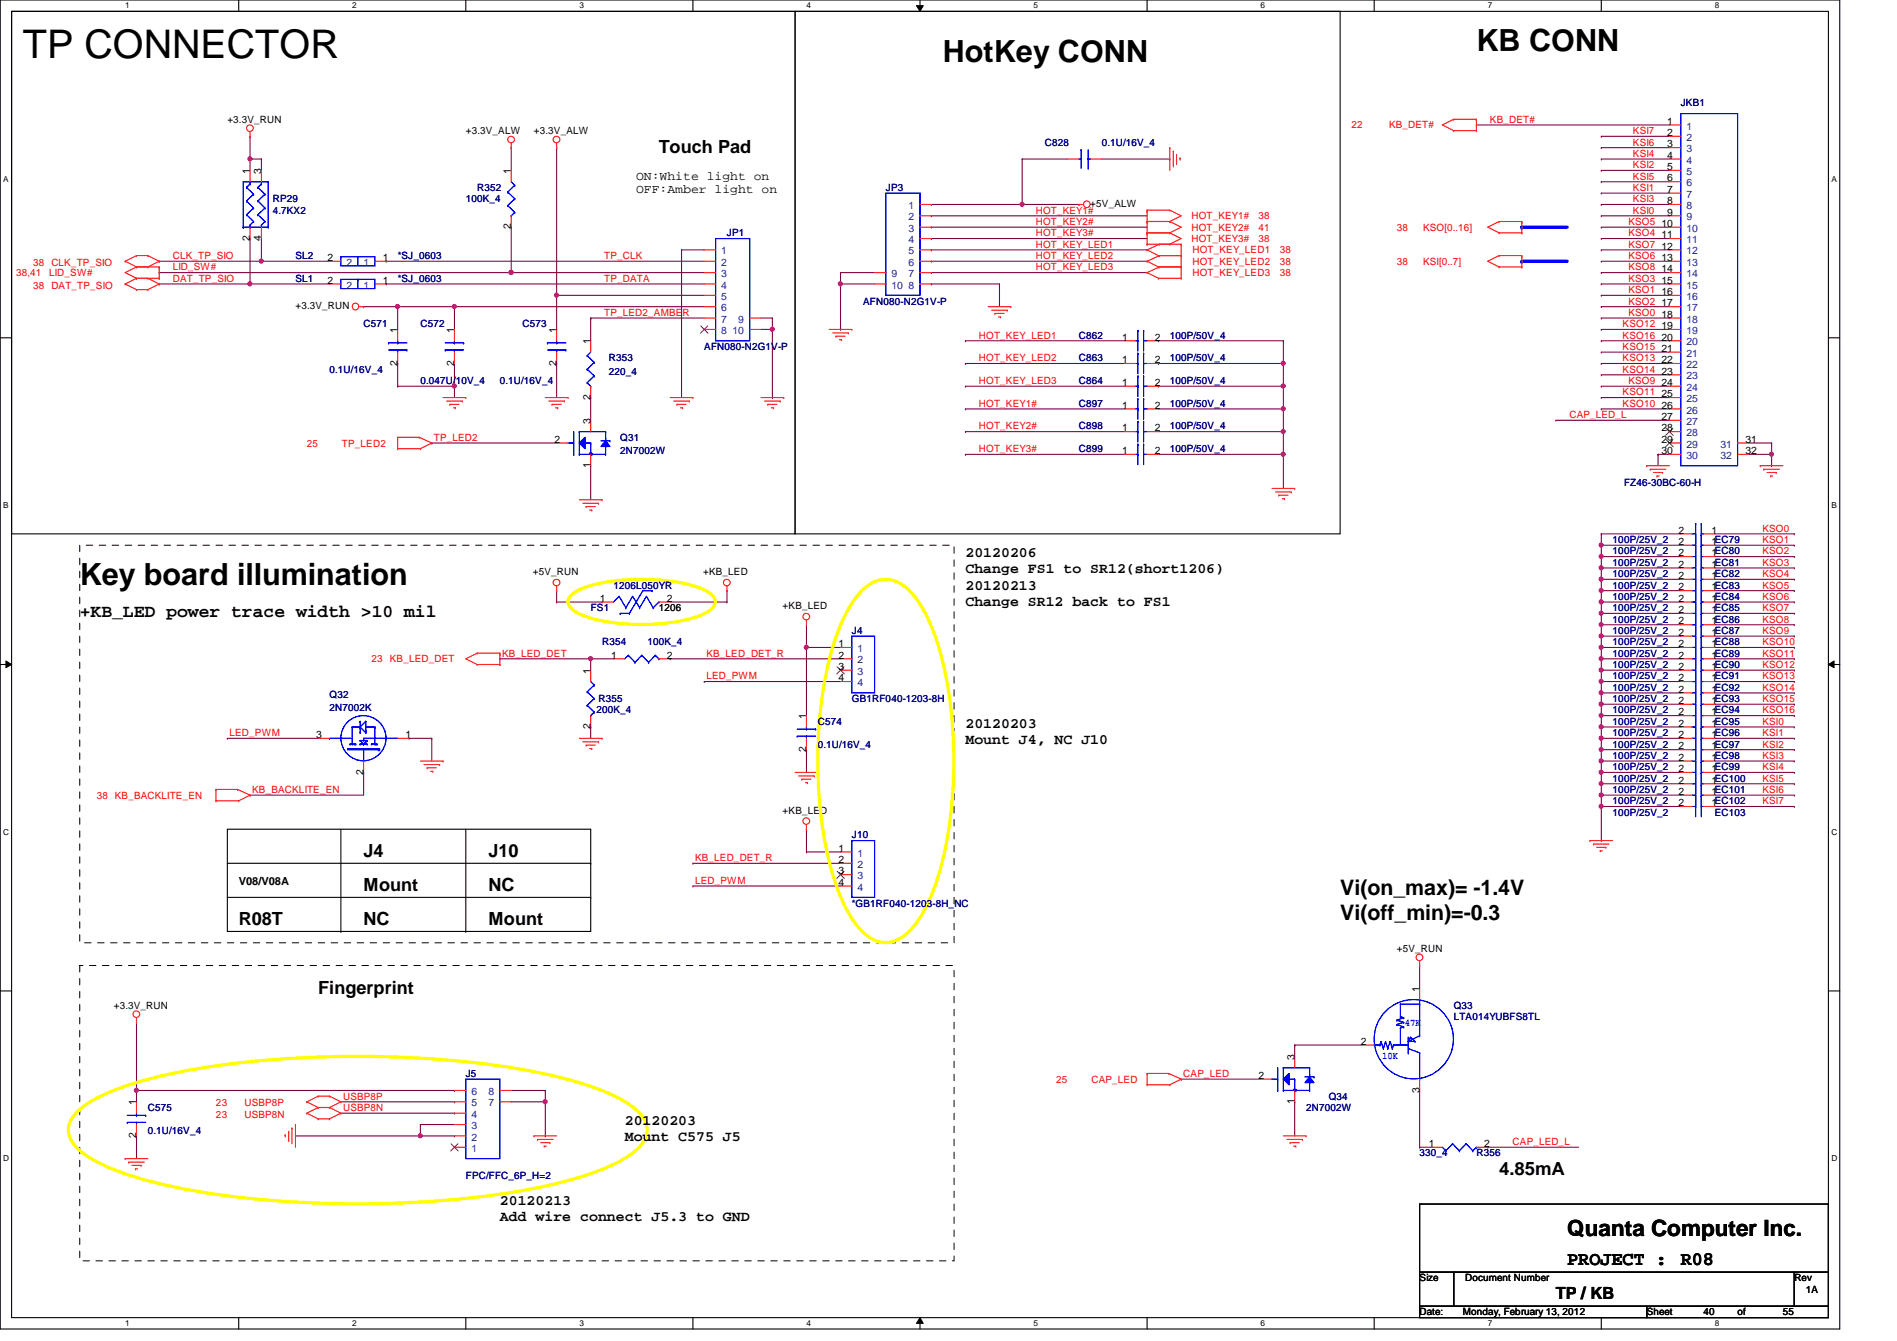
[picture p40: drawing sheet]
<svg xmlns="http://www.w3.org/2000/svg" width="297mm" height="210mm" viewBox="0 0 297 210" stroke-linecap="round" stroke-linejoin="round" font-family="sans-serif">
<defs><g id="words">
<text font-size="6.2" x="3.6" y="9.1">TP CONNECTOR</text>
<g font-size="4.8">
<text x="147.6" y="9.8">HotKey CONN</text>
<text x="231.2" y="8">KB CONN</text>
<text x="12.5" y="91.6">Key board illumination</text>
</g>
<text font-size="3.5" x="245.4" y="193.5">Quanta Computer Inc.</text>
<g font-size="3.3">
<text x="209.8" y="140">Vi(on_max)= -1.4V</text>
<text x="209.8" y="144.1">Vi(off_min)=-0.3</text>
</g>
<g font-size="3">
<text x="245.4" y="198.1">PROJECT :</text>
<text x="263.2" y="198.1">R08</text>
</g>
<g font-size="2.8">
<text x="103.2" y="24">Touch Pad</text>
<text x="12.5" y="96.6">+KB_LED power trace width &gt;10 mil</text>
<text x="56.9" y="134.2">J4</text>
<text x="76.5" y="134.2">J10</text>
<text x="56.9" y="139.5">Mount</text>
<text x="76.5" y="139.5">NC</text>
<text x="37.4" y="144.9">R08T</text>
<text x="56.9" y="144.9">NC</text>
<text x="76.5" y="144.9">Mount</text>
<text x="49.8" y="155.5">Fingerprint</text>
<text x="234.7" y="184">4.85mA</text>
</g>
<text font-size="2.6" x="243.6" y="203.3">TP / KB</text>
<g font-size="2.3">
<text x="151.2" y="87.2">20120206</text>
<text x="151.2" y="89.7">Change FS1 to SR12(short1206)</text>
<text x="151.2" y="92.3">20120213</text>
<text x="151.2" y="94.8">Change SR12 back to FS1</text>
<text x="151.2" y="113.9">20120203</text>
<text x="151.2" y="116.4">Mount J4, NC J10</text>
<text x="97.8" y="176.1">20120203</text>
<text x="97.8" y="178.6">Mount C575 J5</text>
<text x="78.3" y="188.6">20120213</text>
<text x="78.3" y="191.1">Add wire connect J5.3 to GND</text>
</g>
<g font-size="1.9">
<text x="99.6" y="28.2">ON:White light on</text>
<text x="99.6" y="30.3">OFF:Amber light on</text>
</g>
<text font-size="1.7" x="37.4" y="138.5">V08/V08A</text>
<g font-size="1.6" fill="#000080">
<text x="263.2" y="16.6">JKB1</text>
<text x="163.6" y="22.8">C828</text>
<text x="172.5" y="22.8">0.1U/16V_4</text>
<text x="74.7" y="29.9">R352</text>
<text x="138.7" y="29.9">JP3</text>
<text x="42.7" y="31.7">RP29</text>
<text x="42.7" y="33.4">4.7KX2</text>
<text x="72.9" y="31.7">100K_4</text>
<text x="46.3" y="40.6">SL2</text>
<text x="62.3" y="40.6">*SJ_0603</text>
<text x="113.8" y="37">JP1</text>
<text x="46.3" y="44.1">SL1</text>
<text x="62.3" y="44.1">*SJ_0603</text>
<text x="135.2" y="47.7">AFN080-N2G1V-P</text>
<text x="56.9" y="51.2">C571</text>
<text x="65.8" y="51.2">C572</text>
<text x="81.8" y="51.2">C573</text>
<text x="168.9" y="53">C862</text>
<text x="183.2" y="53">100P/50V_4</text>
<text x="51.6" y="58.3">0.1U/16V_4</text>
<text x="95.3" y="56.6">R353</text>
<text x="95.3" y="58.7">220_4</text>
<text x="110.3" y="54.8">AFN080-N2G1V-P</text>
<text x="168.9" y="56.6">C863</text>
<text x="183.2" y="56.6">100P/50V_4</text>
<text x="65.8" y="60.1">0.047U/10V_4</text>
<text x="78.3" y="60.1">0.1U/16V_4</text>
<text x="168.9" y="60.1">C864</text>
<text x="168.9" y="63.7">C897</text>
<text x="183.2" y="60.1">100P/50V_4</text>
<text x="183.2" y="63.7">100P/50V_4</text>
<text x="97.1" y="69">Q31</text>
<text x="97.1" y="71.1">2N7002W</text>
<text x="168.9" y="70.8">C899</text>
<text x="168.9" y="67.2">C898</text>
<text x="183.2" y="70.8">100P/50V_4</text>
<text x="183.2" y="67.2">100P/50V_4</text>
<text x="254.3" y="76.1">FZ46-30BC-60-H</text>
<text x="252.5" y="86.8">100P/25V_2</text>
<text x="252.5" y="88.6">100P/25V_2</text>
<text x="252.5" y="85">100P/25V_2</text>
<text x="92.5" y="95.7">FS1</text>
<text x="96.1" y="92.1">1206L050YR</text>
<text x="252.5" y="95.7">100P/25V_2</text>
<text x="252.5" y="92.1">100P/25V_2</text>
<text x="252.5" y="93.9">100P/25V_2</text>
<text x="252.5" y="90.3">100P/25V_2</text>
<text x="94.3" y="101">R354</text>
<text x="101.4" y="101">100K_4</text>
<text x="133.4" y="99.2">J4</text>
<text x="252.5" y="99.2">100P/25V_2</text>
<text x="252.5" y="97.5">100P/25V_2</text>
<text x="252.5" y="101">100P/25V_2</text>
<text x="252.5" y="102.8">100P/25V_2</text>
<text x="252.5" y="106.3">100P/25V_2</text>
<text x="252.5" y="104.6">100P/25V_2</text>
<text x="51.6" y="109.2">Q32</text>
<text x="51.6" y="111.3">2N7002K</text>
<text x="93.4" y="111.7">200K_4</text>
<text x="93.7" y="109.9">R355</text>
<text x="128.1" y="113.5">C574</text>
<text x="133.4" y="109.9">GB1RF040-1203-8H</text>
<text x="252.5" y="108.1">100P/25V_2</text>
<text x="252.5" y="111.7">100P/25V_2</text>
<text x="252.5" y="113.5">100P/25V_2</text>
<text x="252.5" y="109.9">100P/25V_2</text>
<text x="128.1" y="117">0.1U/16V_4</text>
<text x="252.5" y="117">100P/25V_2</text>
<text x="252.5" y="115.2">100P/25V_2</text>
<text x="252.5" y="118.8">100P/25V_2</text>
<text x="252.5" y="124.1">100P/25V_2</text>
<text x="252.5" y="122.3">100P/25V_2</text>
<text x="252.5" y="120.6">100P/25V_2</text>
<text x="252.5" y="125.9">100P/25V_2</text>
<text x="133.4" y="131.2">J10</text>
<text x="252.5" y="127.7">100P/25V_2</text>
<text x="268.5" y="127.7">EC103</text>
<text x="133.4" y="141.9">*GB1RF040-1203-8H_NC</text>
<text x="227.6" y="157.9">Q33</text>
<text x="227.6" y="159.7">LTA014YUBFS8TL</text>
<text x="23.2" y="173.9">C575</text>
<text x="72.9" y="168.6">J5</text>
<text x="204.5" y="173.9">2N7002W</text>
<text x="208.1" y="172.1">Q34</text>
<text x="23.2" y="177.5">0.1U/16V_4</text>
<text x="72.9" y="184.6">FPC/FFC_6P_H=2</text>
<text x="222.3" y="181">330_4</text>
<text x="231.2" y="181">R356</text>
</g>
<g font-size="1.6">
<text x="35.6" y="19.2">+3.3V_RUN</text>
<text x="72.9" y="21">+3.3V_ALW</text>
<text x="83.6" y="21">+3.3V_ALW</text>
<text x="261.1" y="19.5">1</text>
<text x="261.1" y="21.3">2</text>
<text x="261.1" y="23.1">3</text>
<text x="39.1" y="27.2" transform="rotate(-90 39.1 27.2)">1</text>
<text x="40.9" y="27.2" transform="rotate(-90 40.9 27.2)">3</text>
<text x="80" y="27.2" transform="rotate(-90 80 27.2)">1</text>
<text x="261.1" y="24.8">4</text>
<text x="261.1" y="26.6">5</text>
<text x="261.1" y="28.4">6</text>
<text x="80" y="35.9" transform="rotate(-90 80 35.9)">2</text>
<text x="170.7" y="32.4">+5V_ALW</text>
<text x="260.2" y="35.5">10</text>
<text x="261.1" y="30.2">7</text>
<text x="261.1" y="32">8</text>
<text x="261.1" y="33.7">9</text>
<text x="39.1" y="37.7" transform="rotate(-90 39.1 37.7)">2</text>
<text x="40.9" y="37.7" transform="rotate(-90 40.9 37.7)">4</text>
<text x="51.3" y="40.9">2</text>
<text x="59.9" y="40.9">1</text>
<text x="260.2" y="37.3">11</text>
<text x="260.2" y="39.1">12</text>
<text x="260.2" y="40.9">13</text>
<text x="51.3" y="44.4">2</text>
<text x="59.9" y="44.4">1</text>
<text x="260.2" y="42.6">14</text>
<text x="260.2" y="44.4">15</text>
<text x="260.2" y="46.2">16</text>
<text x="260.2" y="48">17</text>
<text x="46.3" y="48.4">+3.3V_RUN</text>
<text x="62.2" y="52.1" transform="rotate(-90 62.2 52.1)">1</text>
<text x="71.1" y="52.1" transform="rotate(-90 71.1 52.1)">1</text>
<text x="87.1" y="52.1" transform="rotate(-90 87.1 52.1)">1</text>
<text x="92.5" y="53.9" transform="rotate(-90 92.5 53.9)">1</text>
<text x="175.7" y="53.3">1</text>
<text x="180.8" y="53.3">2</text>
<text x="260.2" y="49.7">18</text>
<text x="260.2" y="51.5">19</text>
<text x="260.2" y="53.3">20</text>
<text x="62.2" y="57.2" transform="rotate(-90 62.2 57.2)">2</text>
<text x="71.1" y="57.2" transform="rotate(-90 71.1 57.2)">2</text>
<text x="87.1" y="57.2" transform="rotate(-90 87.1 57.2)">2</text>
<text x="175.7" y="56.9">1</text>
<text x="180.8" y="56.9">2</text>
<text x="260.2" y="55.1">21</text>
<text x="260.2" y="56.9">22</text>
<text x="260.2" y="58.6">23</text>
<text x="92.5" y="62.6" transform="rotate(-90 92.5 62.6)">2</text>
<text x="175.7" y="60.4">1</text>
<text x="175.7" y="64">1</text>
<text x="180.8" y="60.4">2</text>
<text x="180.8" y="64">2</text>
<text x="260.2" y="60.4">24</text>
<text x="260.2" y="62.2">25</text>
<text x="260.2" y="64">26</text>
<text x="260.2" y="65.7">27</text>
<text x="86.8" y="69.3">2</text>
<text x="92.5" y="66.3" transform="rotate(-90 92.5 66.3)">3</text>
<text x="175.7" y="71.1">1</text>
<text x="175.7" y="67.5">1</text>
<text x="180.8" y="71.1">2</text>
<text x="180.8" y="67.5">2</text>
<text x="260.2" y="67.5">28</text>
<text x="260.2" y="69.3">29</text>
<text x="260.2" y="71.1">30</text>
<text x="273.3" y="69.3">31</text>
<text x="273.3" y="71.1">32</text>
<text x="92.5" y="73.2" transform="rotate(-90 92.5 73.2)">1</text>
<text x="262.8" y="83.5">2</text>
<text x="268" y="83.5">1</text>
<text x="262.8" y="85.3">2</text>
<text x="262.8" y="87.1">2</text>
<text x="262.8" y="88.9">2</text>
<text x="268" y="85.3">1EC79</text>
<text x="268" y="87.1">1EC80</text>
<text x="268" y="88.9">1EC81</text>
<text x="83.4" y="90">+5V_RUN</text>
<text x="93.9" y="94.2">1</text>
<text x="103.2" y="95.7">1206</text>
<text x="104.4" y="94.2">2</text>
<text x="110.1" y="90">+KB_LED</text>
<text x="122.6" y="95.3">+KB_LED</text>
<text x="262.8" y="94.2">2</text>
<text x="262.8" y="90.6">2</text>
<text x="262.8" y="96">2</text>
<text x="262.8" y="92.4">2</text>
<text x="268" y="94.2">1EC84</text>
<text x="268" y="90.6">1EC82</text>
<text x="268" y="96">1EC85</text>
<text x="268" y="92.4">1EC83</text>
<text x="131.3" y="101.3">1</text>
<text x="262.8" y="97.7">2</text>
<text x="262.8" y="101.3">2</text>
<text x="262.8" y="99.5">2</text>
<text x="268" y="97.7">1EC86</text>
<text x="268" y="101.3">1EC88</text>
<text x="268" y="99.5">1EC87</text>
<text x="92.5" y="105.5" transform="rotate(-90 92.5 105.5)">1</text>
<text x="95.7" y="103.1">1</text>
<text x="104.4" y="103.1">2</text>
<text x="131.3" y="103.1">2</text>
<text x="131.3" y="104.9">3</text>
<text x="131.3" y="106.6">4</text>
<text x="262.8" y="106.6">2</text>
<text x="262.8" y="104.9">2</text>
<text x="262.8" y="103.1">2</text>
<text x="268" y="106.6">1EC91</text>
<text x="268" y="104.9">1EC90</text>
<text x="268" y="103.1">1EC89</text>
<text x="126.2" y="112.6" transform="rotate(-90 126.2 112.6)">1</text>
<text x="262.8" y="113.7">2</text>
<text x="262.8" y="110.2">2</text>
<text x="262.8" y="112">2</text>
<text x="262.8" y="108.4">2</text>
<text x="268" y="113.7">1EC95</text>
<text x="268" y="110.2">1EC93</text>
<text x="268" y="112">1EC94</text>
<text x="268" y="108.4">1EC92</text>
<text x="49.5" y="115.5">3</text>
<text x="63.5" y="115.5">1</text>
<text x="92.5" y="114.1" transform="rotate(-90 92.5 114.1)">2</text>
<text x="126.2" y="117.7" transform="rotate(-90 126.2 117.7)">2</text>
<text x="262.8" y="115.5">2</text>
<text x="262.8" y="119.1">2</text>
<text x="262.8" y="117.3">2</text>
<text x="268" y="115.5">1EC96</text>
<text x="268" y="119.1">1EC98</text>
<text x="268" y="117.3">1EC97</text>
<text x="56.9" y="121.2" transform="rotate(-90 56.9 121.2)">2</text>
<text x="262.8" y="122.6">2</text>
<text x="262.8" y="120.9">2</text>
<text x="262.8" y="124.4">2</text>
<text x="268" y="122.6">1EC100</text>
<text x="268" y="120.9">1EC99</text>
<text x="268" y="124.4">1EC101</text>
<text x="122.6" y="127.3">+KB_LED</text>
<text x="262.8" y="126.2">2</text>
<text x="268" y="126.2">1EC102</text>
<text x="131.3" y="133.3">1</text>
<text x="131.3" y="135.1">2</text>
<text x="131.3" y="136.9">3</text>
<text x="131.3" y="138.6">4</text>
<text x="218.7" y="149">+5V_RUN</text>
<text x="222.2" y="155.2" transform="rotate(-90 222.2 155.2)">1</text>
<text x="17.8" y="157.9">+3.3V_RUN</text>
<text x="202.7" y="165.9" transform="rotate(-90 202.7 165.9)">3</text>
<text x="213.1" y="163.5">2</text>
<text x="21.3" y="173" transform="rotate(-90 21.3 173)">1</text>
<text x="197.1" y="168.9">2</text>
<text x="202.7" y="172.8" transform="rotate(-90 202.7 172.8)">1</text>
<text x="222.2" y="171" transform="rotate(-90 222.2 171)">3</text>
<text x="21.3" y="178.1" transform="rotate(-90 21.3 178.1)">2</text>
<text x="223.7" y="179.5">1</text>
<text x="232.4" y="179.5">2</text>
<text x="222.3" y="200.6">Size</text>
<text x="229.4" y="200.6">Document Number</text>
<text x="281" y="200.6">Rev</text>
<text x="282.7" y="202.4">1A</text>
<text x="222.3" y="205.9">Date:</text>
<text x="229.1" y="205.9">Monday, February 13, 2012</text>
<text x="257.8" y="205.9">Sheet</text>
<text x="266.7" y="205.9">40</text>
<text x="272.1" y="205.9">of</text>
<text x="279.2" y="205.9">55</text>
</g>
<g font-size="1.6" fill="#f00">
<text x="211.6" y="20.1">22</text>
<text x="217.5" y="20.1">KB_DET#</text>
<text x="233.3" y="19.2">KB_DET#</text>
<text x="255.7" y="22.8">KSI6</text>
<text x="255.7" y="21">KSI7</text>
<text x="255.7" y="29.9">KSI1</text>
<text x="255.7" y="28.1">KSI5</text>
<text x="255.7" y="26.3">KSI2</text>
<text x="255.7" y="24.6">KSI4</text>
<text x="162.2" y="33.4">HOT_KEY1#</text>
<text x="162.2" y="35.2">HOT_KEY2#</text>
<text x="186.6" y="34.3">HOT_KEY1#</text>
<text x="197.1" y="34.3">38</text>
<text x="255" y="35.2">KSO5</text>
<text x="255.7" y="33.4">KSI0</text>
<text x="255.7" y="31.7">KSI3</text>
<text x="5.2" y="41.6">38 CLK_TP_SIO</text>
<text x="27" y="40.6">CLK_TP_SIO</text>
<text x="94.6" y="40.6">TP_CLK</text>
<text x="162.2" y="38.8">HOT_KEY_LED1</text>
<text x="162.2" y="40.6">HOT_KEY_LED2</text>
<text x="162.2" y="37">HOT_KEY3#</text>
<text x="186.6" y="36.1">HOT_KEY2#</text>
<text x="186.6" y="37.9">HOT_KEY3#</text>
<text x="186.7" y="39.7">HOT_KEY_LED1</text>
<text x="186.7" y="41.4">HOT_KEY_LED2</text>
<text x="197.1" y="36.1">41</text>
<text x="197.1" y="37.9">38</text>
<text x="200.4" y="39.7">38</text>
<text x="200.4" y="41.4">38</text>
<text x="218.7" y="36.1">38</text>
<text x="218.7" y="41.4">38</text>
<text x="222.8" y="36.1">KSO[0..16]</text>
<text x="222.8" y="41.4">KSI[0..7]</text>
<text x="255" y="38.8">KSO7</text>
<text x="255" y="37">KSO4</text>
<text x="255" y="40.6">KSO6</text>
<text x="2.5" y="43.2">38,41</text>
<text x="5.2" y="45.2">38 DAT_TP_SIO</text>
<text x="7.7" y="43.2">LID_SW#</text>
<text x="27" y="42.3">LID_SW#</text>
<text x="27" y="44.1">DAT_TP_SIO</text>
<text x="94.6" y="44.1">TP_DATA</text>
<text x="162.2" y="42.3">HOT_KEY_LED3</text>
<text x="186.7" y="43.2">HOT_KEY_LED3</text>
<text x="200.4" y="43.2">38</text>
<text x="255" y="45.9">KSO1</text>
<text x="255" y="44.1">KSO3</text>
<text x="255" y="42.3">KSO8</text>
<text x="255" y="47.7">KSO2</text>
<text x="94.6" y="49.4">TP_LED2_AMBER</text>
<text x="153.3" y="53">HOT_KEY_LED1</text>
<text x="254.1" y="53">KSO16</text>
<text x="254.1" y="51.2">KSO12</text>
<text x="255" y="49.4">KSO0</text>
<text x="153.3" y="56.6">HOT_KEY_LED2</text>
<text x="254.1" y="58.3">KSO14</text>
<text x="254.1" y="56.6">KSO13</text>
<text x="254.1" y="54.8">KSO15</text>
<text x="153.3" y="60.1">HOT_KEY_LED3</text>
<text x="153.3" y="63.7">HOT_KEY1#</text>
<text x="245.7" y="65.4">CAP_LED_L</text>
<text x="254.1" y="63.7">KSO10</text>
<text x="254.1" y="61.9">KSO11</text>
<text x="255" y="60.1">KSO9</text>
<text x="48" y="69.9">25</text>
<text x="53.5" y="69.9">TP_LED2</text>
<text x="67.9" y="69">TP_LED2</text>
<text x="153.3" y="67.2">HOT_KEY2#</text>
<text x="153.3" y="70.8">HOT_KEY3#</text>
<text x="276" y="83.2">KSO0</text>
<text x="276" y="85">KSO1</text>
<text x="276" y="86.8">KSO2</text>
<text x="276" y="88.6">KSO3</text>
<text x="276" y="90.3">KSO4</text>
<text x="276" y="92.1">KSO5</text>
<text x="276" y="93.9">KSO6</text>
<text x="276" y="95.7">KSO7</text>
<text x="276" y="97.5">KSO8</text>
<text x="276" y="99.2">KSO9</text>
<text x="276" y="101">KSO10</text>
<text x="58.2" y="103.7">23</text>
<text x="61" y="103.7">KB_LED_DET</text>
<text x="78.6" y="102.8">KB_LED_DET</text>
<text x="110.6" y="106.3">LED_PWM</text>
<text x="110.6" y="102.8">KB_LED_DET_R</text>
<text x="276" y="102.8">KSO11</text>
<text x="276" y="104.6">KSO12</text>
<text x="276" y="106.3">KSO13</text>
<text x="276" y="108.1">KSO14</text>
<text x="276" y="109.9">KSO15</text>
<text x="276" y="111.7">KSO16</text>
<text x="276" y="113.5">KSI0</text>
<text x="35.9" y="115.2">LED_PWM</text>
<text x="276" y="115.2">KSI1</text>
<text x="276" y="117">KSI2</text>
<text x="276" y="118.8">KSI3</text>
<text x="15.2" y="125">38 KB_BACKLITE_EN</text>
<text x="39.5" y="124.1">KB_BACKLITE_EN</text>
<text x="276" y="120.6">KSI4</text>
<text x="276" y="122.3">KSI5</text>
<text x="276" y="124.1">KSI6</text>
<text x="276" y="125.9">KSI7</text>
<text x="108.8" y="134.8">KB_LED_DET_R</text>
<text x="108.8" y="138.3">LED_PWM</text>
<text x="33.8" y="173.2">23</text>
<text x="38.3" y="173.2">USBP8P</text>
<text x="53.7" y="173.9">USBP8N</text>
<text x="53.7" y="172.1">USBP8P</text>
<text x="165.4" y="169.5">25</text>
<text x="170.9" y="169.5">CAP_LED</text>
<text x="185.3" y="168.6">CAP_LED</text>
<text x="33.8" y="175">23</text>
<text x="38.3" y="175">USBP8N</text>
<text x="236.9" y="179.2">CAP_LED_L</text>
</g>
<g font-size="1.6" fill="#004080">
<text x="264.1" y="20.3">1</text>
<text x="264.1" y="22.1">2</text>
<text x="264.1" y="23.8">3</text>
<text x="264.1" y="25.6">4</text>
<text x="264.1" y="27.4">5</text>
<text x="264.1" y="29.2">6</text>
<text x="142.3" y="32.7">1</text>
<text x="142.3" y="34.5">2</text>
<text x="264.1" y="30.9">7</text>
<text x="264.1" y="32.7">8</text>
<text x="264.1" y="34.5">9</text>
<text x="54.3" y="41.6">2</text>
<text x="56.9" y="41.6">1</text>
<text x="112.9" y="39.8">1</text>
<text x="112.9" y="41.6">2</text>
<text x="142.3" y="36.3">3</text>
<text x="142.3" y="38.1">4</text>
<text x="142.3" y="39.8">5</text>
<text x="142.3" y="41.6">6</text>
<text x="264.1" y="36.3">10</text>
<text x="264.1" y="38.1">11</text>
<text x="264.1" y="39.8">12</text>
<text x="264.1" y="41.6">13</text>
<text x="54.3" y="45.2">2</text>
<text x="56.9" y="45.2">1</text>
<text x="112.9" y="43.4">3</text>
<text x="112.9" y="45.2">4</text>
<text x="112.9" y="46.9">5</text>
<text x="139.6" y="43.4">9</text>
<text x="139.6" y="45.2">10</text>
<text x="142.3" y="43.4">7</text>
<text x="142.3" y="45.2">8</text>
<text x="264.1" y="43.4">14</text>
<text x="264.1" y="45.2">15</text>
<text x="264.1" y="46.9">16</text>
<text x="112.9" y="48.7">6</text>
<text x="112.9" y="50.5">7</text>
<text x="112.9" y="52.3">8</text>
<text x="114.7" y="52.3">10</text>
<text x="115.6" y="50.5">9</text>
<text x="264.1" y="48.7">17</text>
<text x="264.1" y="50.5">18</text>
<text x="264.1" y="52.3">19</text>
<text x="264.1" y="54.1">20</text>
<text x="264.1" y="55.8">21</text>
<text x="264.1" y="57.6">22</text>
<text x="264.1" y="59.4">23</text>
<text x="264.1" y="61.2">24</text>
<text x="264.1" y="62.9">25</text>
<text x="264.1" y="64.7">26</text>
<text x="264.1" y="66.5">27</text>
<text x="264.1" y="68.3">28</text>
<text x="264.1" y="70.1">29</text>
<text x="264.1" y="71.8">30</text>
<text x="269.4" y="70.1">31</text>
<text x="269.4" y="71.8">32</text>
<text x="134.3" y="102.1">1</text>
<text x="134.3" y="103.8">2</text>
<text x="134.3" y="105.6">3</text>
<text x="134.3" y="107.4">4</text>
<text x="134.3" y="134.1">1</text>
<text x="134.3" y="135.8">2</text>
<text x="134.3" y="137.6">3</text>
<text x="134.3" y="139.4">4</text>
<text x="73.8" y="173.2">5</text>
<text x="73.8" y="171.4">6</text>
<text x="76.5" y="173.2">7</text>
<text x="76.5" y="171.4">8</text>
<text x="73.8" y="178.5">2</text>
<text x="73.8" y="176.7">3</text>
<text x="73.8" y="175">4</text>
<text x="73.8" y="180.3">1</text>
</g>
<g font-size="1.6" fill="#00f">
<text x="220" y="160.5">47K</text>
<text x="216.4" y="165.7">10K</text>
</g>
<g font-size="1.3">
<text x="19.6" y="1.3">1</text>
<text x="55.2" y="1.3">2</text>
<text x="90.7" y="1.3">3</text>
<text x="126.3" y="1.3">4</text>
<text x="161.8" y="1.3">5</text>
<text x="197.4" y="1.3">6</text>
<text x="233" y="1.3">7</text>
<text x="268.5" y="1.3">8</text>
<text x=".5" y="28.4">A</text>
<text x="286.8" y="28.4">A</text>
<text x=".5" y="79.5">B</text>
<text x="286.8" y="79.5">B</text>
<text x=".5" y="130.7">C</text>
<text x="286.8" y="130.7">C</text>
<text x=".5" y="181.8">D</text>
<text x="286.8" y="181.8">D</text>
<text x="19.6" y="207.6">1</text>
<text x="55.2" y="207.6">2</text>
<text x="90.7" y="207.6">3</text>
<text x="126.3" y="207.6">4</text>
<text x="161.8" y="207.6">5</text>
<text x="197.4" y="207.6">6</text>
<text x="233" y="207.6">7</text>
<text x="268.5" y="207.6">8</text>
</g>
</g></defs>
<path d="M0 0h288.1v208h-288.1zM1.8 1.8h284.5v204.4h-284.5z" fill="none" stroke="#000" stroke-width=".17"/>
<g fill="#fff">
<path d="M19.6 .2h.7v1.4h-.7z"/>
<path d="M19.6 206.4h.7v1.4h-.7z"/>
</g>
<path d="M37.4 0v1.8M37.4 206.2v1.8" fill="none" stroke="#000" stroke-width=".17"/>
<g fill="#fff">
<path d="M55.2 .2h.6v1.4h-.6z"/>
<path d="M55.2 206.4h.6v1.4h-.6z"/>
</g>
<path d="M72.9 0v1.8M72.9 206.2v1.8" fill="none" stroke="#000" stroke-width=".17"/>
<g fill="#fff">
<path d="M90.7 .2h.7v1.4h-.7z"/>
<path d="M90.7 206.4h.7v1.4h-.7z"/>
</g>
<path d="M108.5 0v1.8M108.5 206.2v1.8" fill="none" stroke="#000" stroke-width=".17"/>
<g fill="#fff">
<path d="M126.3 .2h.7v1.4h-.7z"/>
<path d="M126.3 206.4h.7v1.4h-.7z"/>
</g>
<path d="M144.1 0v1.8M144.1 206.2v1.8" fill="none" stroke="#000" stroke-width=".17"/>
<path d="M143.5 .9h1.1l-.5 .9zM144.1 206.2l.5 .9h-1.1z" fill="#000"/>
<path d="M143.5 .9h1.1l-.5 .9zM144.1 206.2l.5 .9h-1.1z" fill="none" stroke="#000" stroke-width=".16"/>
<g fill="#fff">
<path d="M161.8 .2h.7v1.4h-.7z"/>
<path d="M161.8 206.4h.7v1.4h-.7z"/>
</g>
<path d="M179.6 0v1.8M179.6 206.2v1.8" fill="none" stroke="#000" stroke-width=".17"/>
<g fill="#fff">
<path d="M197.4 .2h.7v1.4h-.7z"/>
<path d="M197.4 206.4h.7v1.4h-.7z"/>
</g>
<path d="M215.2 0v1.8M215.2 206.2v1.8" fill="none" stroke="#000" stroke-width=".17"/>
<g fill="#fff">
<path d="M233 .2h.6v1.4h-.6z"/>
<path d="M233 206.4h.6v1.4h-.6z"/>
</g>
<path d="M250.7 0v1.8M250.7 206.2v1.8" fill="none" stroke="#000" stroke-width=".17"/>
<g fill="#fff">
<path d="M268.5 .2h.7v1.4h-.7z"/>
<path d="M268.5 206.4h.7v1.4h-.7z"/>
<path d="M.5 27.3h.8v1.4h-.8z"/>
<path d="M286.8 27.3h.8v1.4h-.8z"/>
<path d="M.5 78.4h.8v1.4h-.8z"/>
<path d="M286.8 78.4h.8v1.4h-.8z"/>
</g>
<path d="M0 52.9h1.8M286.3 52.9h1.8" fill="none" stroke="#000" stroke-width=".17"/>
<g fill="#fff">
<path d="M.5 129.5h.9v1.4h-.9z"/>
<path d="M286.8 129.5h.9v1.4h-.9z"/>
</g>
<path d="M0 104h1.8M286.3 104h1.8" fill="none" stroke="#000" stroke-width=".17"/>
<path d="M.9 103.5l.9 .5-.9 .5zM286.3 104l.9-.5v1z" fill="#000"/>
<path d="M.9 103.5l.9 .5-.9 .5zM286.3 104l.9-.5v1z" fill="none" stroke="#000" stroke-width=".16"/>
<g fill="#fff">
<path d="M.5 180.6h.9v1.4h-.9z"/>
<path d="M286.8 180.6h.9v1.4h-.9z"/>
</g>
<path d="M0 155.1h1.8M286.3 155.1h1.8" fill="none" stroke="#000" stroke-width=".17"/>
<path d="M273.9 69.3h3.5M277.4 69.3h.1M277.4 71.1h.1M277.4 69.3v1.8" fill="none" stroke="#800040" stroke-width=".17"/>
<circle cx="277.4" cy="71.1" r=".32" fill="#f0f"/>
<circle cx="277.4" cy="71.1" r=".32" fill="none" stroke="#f0f" stroke-width=".17"/>
<path d="M273.9 71.1h3.5M277.4 71.1h.1M277.4 72.9h.1M277.4 71.1v1.8" fill="none" stroke="#800040" stroke-width=".17"/>
<path d="M238.3 35.6h7.1" fill="none" stroke="#00f" stroke-width=".51"/>
<circle cx="238.3" cy="35.6" r=".25" fill="#00f"/>
<path d="M238.3 40.9h7.1" fill="none" stroke="#00f" stroke-width=".51"/>
<circle cx="238.3" cy="40.9" r=".25" fill="#00f"/>
<g fill="none" stroke="#800040" stroke-width=".17">
<path d="M231.2 19.6h.1M231.2 19.6h30.2M250.7 33.8h.1M250.7 30.2h.1M250.7 23.1h.1M250.7 39.1h.1M250.7 21.3h.1M250.7 28.4h.1M250.7 37.3h.1M250.7 26.7h.1M250.7 35.6h.1M250.7 32h.1"/>
<path d="M250.7 24.9h.1M250.7 33.8h10.7M250.7 30.2h10.7M250.7 23.1h10.7M250.7 39.1h10.7M250.7 21.3h10.7M250.7 28.4h10.7M250.7 37.3h10.7M250.7 26.7h10.7M250.7 35.6h10.7M250.7 32h10.7M250.7 24.9h10.7"/>
<path d="M62.3 48h.1M62.3 48h8.9M71.2 48h.1M71.2 48v3.6M250.7 53.3h.1M250.7 46.2h.1M250.7 58.7h.1M250.7 51.6h.1M250.7 44.4h.1M250.7 56.9h.1M250.7 49.8h.1M250.7 42.7h.1"/>
<path d="M250.7 55.1h.1M250.7 48h.1M250.7 40.9h.1M250.7 53.3h10.7M250.7 46.2h10.7M250.7 58.7h10.7M250.7 51.6h10.7M250.7 44.4h10.7M250.7 56.9h10.7M250.7 49.8h10.7M250.7 42.7h10.7M250.7 55.1h10.7"/>
<path d="M250.7 48h10.7M250.7 40.9h10.7M250.7 60.5h.1M250.7 64h.1M250.7 62.2h.1M250.7 60.5h10.7M250.7 64h10.7M250.7 62.2h10.7M259.6 71.1h.1M259.6 71.1v1.8M259.6 71.1h1.8"/>
</g>
<circle cx="62.2" cy="48" r=".32" fill="#f0f"/>
<circle cx="62.2" cy="48" r=".32" fill="none" stroke="#f0f" stroke-width=".17"/>
<path d="M71.2 48h.1M71.2 48h39.1M92.5 49.8h.1M92.5 49.8h17.8" fill="none" stroke="#800040" stroke-width=".17"/>
<circle cx="71.1" cy="48" r=".32" fill="#f0f"/>
<circle cx="71.1" cy="48" r=".32" fill="none" stroke="#f0f" stroke-width=".17"/>
<path d="M40.9 40.9h.1M40.9 40.9h10.7M60.5 40.9h.1M60.5 40.9h49.8" fill="none" stroke="#800040" stroke-width=".17"/>
<circle cx="40.9" cy="40.9" r=".32" fill="#f0f"/>
<circle cx="40.9" cy="40.9" r=".32" fill="none" stroke="#f0f" stroke-width=".17"/>
<path d="M80 35.6h.1M80 35.6v7.1M80 42.7h.1M80 42.7h30.3M87.2 46.2h.1M87.2 56.9h.1M87.2 46.2v5.4M87.2 56.9v5.3" fill="none" stroke="#800040" stroke-width=".17"/>
<circle cx="80" cy="42.6" r=".32" fill="#f0f"/>
<circle cx="80" cy="42.6" r=".32" fill="none" stroke="#f0f" stroke-width=".17"/>
<path d="M71.2 56.9h.1M71.2 56.9v5.3M62.3 60.5h.1M62.3 60.5h8.9M71.2 60.5h.1" fill="none" stroke="#800040" stroke-width=".17"/>
<circle cx="71.1" cy="60.4" r=".32" fill="#f0f"/>
<circle cx="71.1" cy="60.4" r=".32" fill="none" stroke="#f0f" stroke-width=".17"/>
<path d="M39.2 24.9h.1M39.2 24.9v1.8M40.9 24.9h.1M40.9 24.9v1.8" fill="none" stroke="#800040" stroke-width=".17"/>
<circle cx="39.1" cy="24.9" r=".32" fill="#f0f"/>
<circle cx="39.1" cy="24.9" r=".32" fill="none" stroke="#f0f" stroke-width=".17"/>
<g fill="none" stroke="#800040" stroke-width=".17">
<path d="M39.2 24.9h.1M39.2 21.3h.1M39.2 24.9h1.7M39.2 21.3v3.6M80 23.1h.1M80 23.1v3.6M106.7 39.1h.1M106.7 39.1h3.6M106.7 39.1v23.1M24.9 42.7h.1M24.9 42.7h55.1M56.9 48h.1"/>
<path d="M56.9 48h5.4M60.5 44.4h.1M60.5 44.4h49.8M62.3 56.9h.1M62.3 48h.1M62.3 48v3.6M62.3 56.9v3.6"/>
</g>
<circle cx="80" cy="42.6" r=".32" fill="#f0f"/>
<circle cx="80" cy="42.6" r=".32" fill="none" stroke="#f0f" stroke-width=".17"/>
<path d="M39.2 44.4h.1M39.2 44.4h12.4" fill="none" stroke="#800040" stroke-width=".17"/>
<circle cx="39.1" cy="44.4" r=".32" fill="#f0f"/>
<circle cx="39.1" cy="44.4" r=".32" fill="none" stroke="#f0f" stroke-width=".17"/>
<g fill="none" stroke="#800040" stroke-width=".17">
<path d="M39.2 37.3h.1M39.2 37.3v7.1h-14.3M40.9 37.3h.1M40.9 37.3v3.6h-16M24.9 40.9h.1M24.9 44.4h.1M87.2 46.2h.1M87.2 46.2h23.1M92.5 49.8h.1M92.5 49.8v3.5M67.6 69.3h.1M67.6 69.3h19.6"/>
<path d="M92.5 72.9h.1M92.5 62.2h.1M92.5 62.2v3.6M92.5 72.9v5.3M243.6 65.8h.1M243.6 65.8h17.8"/>
</g>
<circle cx="87.1" cy="46.2" r=".32" fill="#f0f"/>
<circle cx="87.1" cy="46.2" r=".32" fill="none" stroke="#f0f" stroke-width=".17"/>
<g fill="none" stroke="#800040" stroke-width=".17">
<path d="M87.2 23.1h.1M87.2 23.1v23.1M222.3 151.1h.1M222.3 151.1v3.6M46.3 177.8h19.5M65.8 177.8h.1M185 168.9h.1M185 168.9h12.4M202.7 172.5h.1M202.7 163.6h.1M202.7 163.6v1.8M202.7 172.5v5.3"/>
<path d="M202.7 163.6h10.7M222.3 170.7h.1M222.3 179.6h.1M222.3 170.7v8.9M222.3 179.6h1.8M233 179.6h.1M233 179.6h14.2"/>
</g>
<circle cx="65.8" cy="177.8" r=".32" fill="#f0f"/>
<circle cx="65.8" cy="177.8" r=".32" fill="none" stroke="#f0f" stroke-width=".17"/>
<path d="M21.4 170.7h49.8M71.2 170.7h.1" fill="none" stroke="#800040" stroke-width=".17"/>
<circle cx="21.4" cy="170.7" r=".32" fill="#f0f"/>
<circle cx="21.4" cy="170.7" r=".32" fill="none" stroke="#f0f" stroke-width=".17"/>
<g fill="none" stroke="#800040" stroke-width=".17">
<path d="M145.8 32h.1M145.8 32h14.3M160.1 24.9h.1M160.1 32h.1M160.1 24.9h7.1M160.1 24.9v7.1M21.4 170.7h.1M21.4 177.8h.1M21.4 160h.1M21.4 160v12.5M21.4 177.8v3.6M53.4 174.2h17.8"/>
<path d="M53.4 172.5h17.8M71.2 174.2h.1M71.2 172.5h.1"/>
</g>
<circle cx="160" cy="32" r=".32" fill="#f0f"/>
<circle cx="160" cy="32" r=".32" fill="none" stroke="#f0f" stroke-width=".17"/>
<g fill="none" stroke="#800040" stroke-width=".17">
<path d="M145.8 33.8h.1M145.8 35.6h.1M145.8 39.1h.1M145.8 37.3h.1M145.8 33.8h33.8M145.8 35.6h33.8M145.8 39.1h33.8M145.8 37.3h33.8M160.1 32h8.8M168.9 32h.1M172.5 24.9h10.7M183.2 24.9h.1"/>
<path d="M145.8 44.4h.1M145.8 40.9h.1M145.8 42.7h.1M145.8 44.4h10.7M145.8 40.9h33.8M145.8 42.7h33.8M156.5 44.4h.1M156.5 44.4v3.6M80 170.7h5.4M85.4 170.7h.1M85.4 172.5h.1M85.4 170.7v1.8"/>
</g>
<circle cx="85.4" cy="172.4" r=".32" fill="#f0f"/>
<circle cx="85.4" cy="172.4" r=".32" fill="none" stroke="#f0f" stroke-width=".17"/>
<g fill="none" stroke="#800040" stroke-width=".17">
<path d="M119.2 49.8h1.7M120.9 49.8h.1M120.9 51.6h.1M120.9 49.8v1.8M87.2 94.2h.1M87.2 92.5v1.7M87.2 94.2h7.1M94.3 94.2h.1M113.8 92.5h.1M113.8 92.5v1.7M80 172.5h5.4M85.4 172.5h.1"/>
<path d="M85.4 177.8h.1M85.4 172.5v5.3"/>
</g>
<circle cx="120.9" cy="51.5" r=".32" fill="#f0f"/>
<circle cx="120.9" cy="51.5" r=".32" fill="none" stroke="#f0f" stroke-width=".17"/>
<path d="M119.2 51.6h1.7M120.9 51.6h.1M120.9 51.6v10.6M131.6 42.7h.1M131.6 44.4h.1M131.6 42.7h5.3M131.6 42.7v1.7M131.6 44.4h5.3M120.9 62.2h.1" fill="none" stroke="#800040" stroke-width=".17"/>
<circle cx="131.6" cy="44.4" r=".32" fill="#f0f"/>
<circle cx="131.6" cy="44.4" r=".32" fill="none" stroke="#f0f" stroke-width=".17"/>
<g fill="none" stroke="#800040" stroke-width=".17">
<path d="M131.6 51.6h.1M131.6 44.4v7.2M92.5 103.1h.1M92.5 103.1v1.8M92.5 103.1h3.6M104.9 103.1h.1M104.9 103.1h26.7M110.3 106.7h.1M110.3 106.7h21.3M126.3 101.3h.1M126.3 117.3h.1M126.3 101.3h5.3"/>
<path d="M126.3 117.3v3.6"/>
</g>
<circle cx="92.5" cy="103.1" r=".32" fill="#f0f"/>
<circle cx="92.5" cy="103.1" r=".32" fill="none" stroke="#f0f" stroke-width=".17"/>
<path d="M126.3 97.8v14.2M78.3 103.1h.1M78.3 103.1h14.2M92.5 113.8h.1M92.5 113.8v1.8M126.3 101.3h.1" fill="none" stroke="#800040" stroke-width=".17"/>
<circle cx="126.3" cy="101.3" r=".32" fill="#f0f"/>
<circle cx="126.3" cy="101.3" r=".32" fill="none" stroke="#f0f" stroke-width=".17"/>
<g fill="none" stroke="#800040" stroke-width=".17">
<path d="M151.2 53.3h.1M151.2 56.9h.1M151.2 53.3h24.9M151.2 56.9h24.9M181.4 53.3h.1M181.4 56.9h.1M181.4 53.3h19.6M181.4 56.9h19.6M151.2 60.5h.1M151.2 60.5h24.9M181.4 60.5h.1M181.4 60.5h19.6"/>
<path d="M201 71.1h.1M201 71.1v5.4M250.7 83.6h.1M250.7 85.3h.1M250.7 83.6h12.5M250.7 83.6v1.7M35.6 115.6h.1M35.6 115.6h14.2M64 115.6h.1M64 115.6h3.6M67.6 115.6h.1M67.6 115.6v3.5"/>
<path d="M39.2 124.5h.1M56.9 120.9h.1M56.9 120.9v3.6h-17.7M108.5 135.1h.1M108.5 138.7h.1M108.5 135.1h23.1M108.5 138.7h23.1M126.3 133.3h.1M126.3 129.8h.1M126.3 133.3h5.3M126.3 129.8v3.5M250.7 126.2h.1"/>
<path d="M250.7 131.6h.1M250.7 124.5h.1M250.7 124.5h12.5M250.7 124.5v7.1M250.7 126.2h12.5"/>
</g>
<circle cx="250.7" cy="126.2" r=".32" fill="#f0f"/>
<circle cx="250.7" cy="126.2" r=".32" fill="none" stroke="#f0f" stroke-width=".17"/>
<path d="M250.7 122.7h.1M250.7 124.5h.1M250.7 122.7h12.5M250.7 122.7v1.8" fill="none" stroke="#800040" stroke-width=".17"/>
<circle cx="250.7" cy="124.4" r=".32" fill="#f0f"/>
<circle cx="250.7" cy="124.4" r=".32" fill="none" stroke="#f0f" stroke-width=".17"/>
<path d="M250.7 120.9h.1M250.7 122.7h.1M250.7 120.9h12.5M250.7 120.9v1.8" fill="none" stroke="#800040" stroke-width=".17"/>
<circle cx="250.7" cy="122.7" r=".32" fill="#f0f"/>
<circle cx="250.7" cy="122.7" r=".32" fill="none" stroke="#f0f" stroke-width=".17"/>
<path d="M250.7 119.1h.1M250.7 119.1h12.5M250.7 119.1v1.8M250.7 120.9h.1" fill="none" stroke="#800040" stroke-width=".17"/>
<circle cx="250.7" cy="120.9" r=".32" fill="#f0f"/>
<circle cx="250.7" cy="120.9" r=".32" fill="none" stroke="#f0f" stroke-width=".17"/>
<path d="M250.7 117.3h.1M250.7 119.1h.1M250.7 117.3h12.5M250.7 117.3v1.8" fill="none" stroke="#800040" stroke-width=".17"/>
<circle cx="250.7" cy="119.1" r=".32" fill="#f0f"/>
<circle cx="250.7" cy="119.1" r=".32" fill="none" stroke="#f0f" stroke-width=".17"/>
<path d="M250.7 115.6h.1M250.7 117.3h.1M250.7 115.6h12.5M250.7 115.6v1.7" fill="none" stroke="#800040" stroke-width=".17"/>
<circle cx="250.7" cy="117.3" r=".32" fill="#f0f"/>
<circle cx="250.7" cy="117.3" r=".32" fill="none" stroke="#f0f" stroke-width=".17"/>
<path d="M250.7 113.8h.1M250.7 115.6h.1M250.7 113.8h12.5M250.7 113.8v1.8" fill="none" stroke="#800040" stroke-width=".17"/>
<circle cx="250.7" cy="115.5" r=".32" fill="#f0f"/>
<circle cx="250.7" cy="115.5" r=".32" fill="none" stroke="#f0f" stroke-width=".17"/>
<path d="M250.7 112h.1M250.7 110.2h.1M250.7 108.5h.1M250.7 108.5v3.5M250.7 110.2h12.5M250.7 108.5h12.5" fill="none" stroke="#800040" stroke-width=".17"/>
<circle cx="250.7" cy="110.2" r=".32" fill="#f0f"/>
<circle cx="250.7" cy="110.2" r=".32" fill="none" stroke="#f0f" stroke-width=".17"/>
<path d="M250.7 106.7h.1M250.7 108.5h.1M250.7 106.7h12.5M250.7 106.7v1.8" fill="none" stroke="#800040" stroke-width=".17"/>
<circle cx="250.7" cy="108.4" r=".32" fill="#f0f"/>
<circle cx="250.7" cy="108.4" r=".32" fill="none" stroke="#f0f" stroke-width=".17"/>
<path d="M250.7 104.9h.1M250.7 106.7h.1M250.7 104.9h12.5M250.7 104.9v1.8" fill="none" stroke="#800040" stroke-width=".17"/>
<circle cx="250.7" cy="106.7" r=".32" fill="#f0f"/>
<circle cx="250.7" cy="106.7" r=".32" fill="none" stroke="#f0f" stroke-width=".17"/>
<path d="M250.7 103.1h.1M250.7 103.1h12.5" fill="none" stroke="#800040" stroke-width=".17"/>
<circle cx="250.7" cy="103.1" r=".32" fill="#f0f"/>
<circle cx="250.7" cy="103.1" r=".32" fill="none" stroke="#f0f" stroke-width=".17"/>
<path d="M250.7 104.9h.1M250.7 103.1v1.8" fill="none" stroke="#800040" stroke-width=".17"/>
<circle cx="250.7" cy="104.9" r=".32" fill="#f0f"/>
<circle cx="250.7" cy="104.9" r=".32" fill="none" stroke="#f0f" stroke-width=".17"/>
<path d="M250.7 101.3h.1M250.7 101.3h12.5" fill="none" stroke="#800040" stroke-width=".17"/>
<circle cx="250.7" cy="101.3" r=".32" fill="#f0f"/>
<circle cx="250.7" cy="101.3" r=".32" fill="none" stroke="#f0f" stroke-width=".17"/>
<path d="M250.7 99.6h.1M250.7 99.6h12.5M250.7 103.1h.1M250.7 101.3v1.8" fill="none" stroke="#800040" stroke-width=".17"/>
<circle cx="250.7" cy="99.5" r=".32" fill="#f0f"/>
<circle cx="250.7" cy="99.5" r=".32" fill="none" stroke="#f0f" stroke-width=".17"/>
<path d="M250.7 97.8h.1M250.7 99.6v1.7M250.7 97.8h12.5M250.7 101.3h.1" fill="none" stroke="#800040" stroke-width=".17"/>
<circle cx="250.7" cy="97.8" r=".32" fill="#f0f"/>
<circle cx="250.7" cy="97.8" r=".32" fill="none" stroke="#f0f" stroke-width=".17"/>
<path d="M250.7 99.6h.1M250.7 96h.1M250.7 97.8v1.8M250.7 96h12.5" fill="none" stroke="#800040" stroke-width=".17"/>
<circle cx="250.7" cy="96" r=".32" fill="#f0f"/>
<circle cx="250.7" cy="96" r=".32" fill="none" stroke="#f0f" stroke-width=".17"/>
<path d="M250.7 97.8h.1M250.7 94.2h.1M250.7 96v1.8M250.7 94.2h12.5" fill="none" stroke="#800040" stroke-width=".17"/>
<circle cx="250.7" cy="94.2" r=".32" fill="#f0f"/>
<circle cx="250.7" cy="94.2" r=".32" fill="none" stroke="#f0f" stroke-width=".17"/>
<path d="M250.7 96h.1M250.7 92.5h.1M250.7 94.2v1.8M250.7 92.5h12.5" fill="none" stroke="#800040" stroke-width=".17"/>
<circle cx="250.7" cy="92.4" r=".32" fill="#f0f"/>
<circle cx="250.7" cy="92.4" r=".32" fill="none" stroke="#f0f" stroke-width=".17"/>
<path d="M250.7 94.2h.1M250.7 90.7h.1M250.7 92.5v1.7M250.7 90.7h12.5" fill="none" stroke="#800040" stroke-width=".17"/>
<circle cx="250.7" cy="90.7" r=".32" fill="#f0f"/>
<circle cx="250.7" cy="90.7" r=".32" fill="none" stroke="#f0f" stroke-width=".17"/>
<path d="M250.7 92.5h.1M250.7 88.9h.1M250.7 90.7v1.8M250.7 88.9h12.5" fill="none" stroke="#800040" stroke-width=".17"/>
<circle cx="250.7" cy="88.9" r=".32" fill="#f0f"/>
<circle cx="250.7" cy="88.9" r=".32" fill="none" stroke="#f0f" stroke-width=".17"/>
<path d="M250.7 90.7h.1M250.7 87.1h.1M250.7 88.9v1.8M250.7 87.1h12.5" fill="none" stroke="#800040" stroke-width=".17"/>
<circle cx="250.7" cy="87.1" r=".32" fill="#f0f"/>
<circle cx="250.7" cy="87.1" r=".32" fill="none" stroke="#f0f" stroke-width=".17"/>
<path d="M250.7 88.9h.1M250.7 85.3h.1M250.7 87.1v1.8M250.7 85.3h12.5" fill="none" stroke="#800040" stroke-width=".17"/>
<circle cx="250.7" cy="85.3" r=".32" fill="#f0f"/>
<circle cx="250.7" cy="85.3" r=".32" fill="none" stroke="#f0f" stroke-width=".17"/>
<g fill="none" stroke="#800040" stroke-width=".17">
<path d="M250.7 87.1h.1M250.7 85.3v1.8M268.5 83.6h12.5M268.5 85.3h12.5M268.5 87.1h12.5M268.5 88.9h12.5M268.5 90.7h12.5M268.5 92.5h12.5M268.5 94.2h12.5M268.5 96h12.5M268.5 97.8h12.5M268.5 99.6h12.5"/>
<path d="M281 83.6h.1M281 85.3h.1M281 87.1h.1M281 88.9h.1M281 90.7h.1M281 92.5h.1M281 94.2h.1M281 96h.1M281 97.8h.1M281 99.6h.1M250.7 112h.1M250.7 112h12.5"/>
<path d="M268.5 101.3h12.5M268.5 103.1h12.5M268.5 104.9h12.5M268.5 106.7h12.5M268.5 108.5h12.5M268.5 110.2h12.5M268.5 112h12.5M281 101.3h.1M281 103.1h.1M281 104.9h.1M281 106.7h.1M281 108.5h.1"/>
<path d="M281 110.2h.1M281 112h.1"/>
</g>
<circle cx="250.7" cy="112" r=".32" fill="#f0f"/>
<circle cx="250.7" cy="112" r=".32" fill="none" stroke="#f0f" stroke-width=".17"/>
<path d="M250.7 113.8h.1M250.7 112v1.8" fill="none" stroke="#800040" stroke-width=".17"/>
<circle cx="250.7" cy="113.8" r=".32" fill="#f0f"/>
<circle cx="250.7" cy="113.8" r=".32" fill="none" stroke="#f0f" stroke-width=".17"/>
<g fill="none" stroke="#800040" stroke-width=".17">
<path d="M201 56.9h.1M201 56.9v3.6M268.5 113.8h12.5M268.5 115.6h12.5M268.5 117.3h12.5M268.5 119.1h12.5M281 113.8h.1M281 115.6h.1M281 117.3h.1M281 119.1h.1M268.5 120.9h12.5M268.5 122.7h12.5"/>
<path d="M268.5 124.5h12.5M268.5 126.2h12.5M281 120.9h.1M281 122.7h.1M281 124.5h.1M281 126.2h.1"/>
</g>
<circle cx="200.9" cy="56.9" r=".32" fill="#f0f"/>
<circle cx="200.9" cy="56.9" r=".32" fill="none" stroke="#f0f" stroke-width=".17"/>
<path d="M201 53.3h.1M201 53.3v3.6M181.4 64h19.6M201 64h.1" fill="none" stroke="#800040" stroke-width=".17"/>
<circle cx="200.9" cy="64" r=".32" fill="#f0f"/>
<circle cx="200.9" cy="64" r=".32" fill="none" stroke="#f0f" stroke-width=".17"/>
<path d="M201 60.5h.1M201 60.5v3.5" fill="none" stroke="#800040" stroke-width=".17"/>
<circle cx="200.9" cy="60.4" r=".32" fill="#f0f"/>
<circle cx="200.9" cy="60.4" r=".32" fill="none" stroke="#f0f" stroke-width=".17"/>
<path d="M181.4 67.6h19.6M201 67.6h.1" fill="none" stroke="#800040" stroke-width=".17"/>
<circle cx="200.9" cy="67.5" r=".32" fill="#f0f"/>
<circle cx="200.9" cy="67.5" r=".32" fill="none" stroke="#f0f" stroke-width=".17"/>
<path d="M181.4 71.1h19.6M201 64h.1M201 71.1h.1M201 64v3.6" fill="none" stroke="#800040" stroke-width=".17"/>
<circle cx="200.9" cy="71.1" r=".32" fill="#f0f"/>
<circle cx="200.9" cy="71.1" r=".32" fill="none" stroke="#f0f" stroke-width=".17"/>
<g fill="none" stroke="#800040" stroke-width=".17">
<path d="M151.2 64h.1M151.2 67.6h.1M151.2 71.1h.1M151.2 64h24.9M151.2 67.6h24.9M151.2 71.1h24.9M201 67.6h.1M201 67.6v3.5M104.9 94.2h8.9M113.8 94.2h.1M65.8 176h.1M65.8 177.8h.1"/>
<path d="M65.8 176h5.4M65.8 176v1.8M65.8 177.8h5.4M71.2 177.8h.1"/>
</g>
<g fill="none" stroke="#f00" stroke-width=".17">
<path d="M227.6 18.7h.1M227.6 18.7l-1.8 .9 1.8 .8M227.6 18.7h3.6M231.2 18.7h.1M231.2 18.8h.1M231.2 18.7v1.7M39.2 21.3h.1M39.2 20.6v.7M80 23.1h.1M80 22.4v.7M87.2 23.1h.1M87.2 22.4v.7"/>
<path d="M168.9 32h.1M168.9 32h.8M179.6 32.9h.1M179.6 34.7h.1M179.6 33.1h.1M179.6 36.4h.1M179.6 34.8h.1M179.6 38.2h.1M179.6 36.6h.1M179.6 39.1h.1M179.6 34.7h3.6M179.6 36.4h3.6"/>
<path d="M179.6 32.9v5.3M179.6 32.9h3.6M179.6 38.2h5.4M179.6 39.1l1.8 .9M181.6 38.2h.1M181.6 38.2l-2 .9M183.2 23.1h.1M183.2 32.9h.1M183.2 34.7h.1M183.2 36.4h.1M183.2 38.2h.1M183.2 23.1v3.6"/>
<path d="M183.2 32.9l1.8 .9-1.8 .9M183.2 34.7l1.8 .9-1.8 .8M183.2 36.4l1.8 .9-1.8 .9M183.7 23.7h.1M183.7 23.7v2.4M184.2 25.6h.1M184.2 24.2v1.4M184.8 24.7h.1M184.8 24.7v.4M185 38.2h.1M185 38.2v5.4M227.6 20.4h.1"/>
<path d="M227.6 20.4h3.6M231.2 20.4h.1M234.7 34.7h.1M234.7 36.4h.1M234.7 34.7l-1.7 .9 1.7 .8M234.7 34.7h3.6M234.7 36.4h3.6M238.3 34.7h.1M238.3 36.4h.1M238.3 34.8h.1M238.3 34.7v1.7M19.6 40.9h.1"/>
<path d="M19.6 44.4h.1M19.6 40.9l1.8 .9M19.6 44.4l1.8 .9M21.4 40h.1M21.4 41.8h.1M21.4 43.6h.1M21.4 45.3h.1M21.4 40l-1.8 .9M21.4 40h1.8M21.4 41.8h3.5M21.4 41.8l-1.8 .9 1.8 .9M21.4 43.6h3.5"/>
<path d="M21.4 43.6l-1.8 .8M21.4 45.3h1.8M23.2 40h.1M23.2 41.8h.1M23.2 43.6h.1M23.2 45.3h.1M23.2 40l1.7 .9M23.2 43.6l1.7 .8M24.9 40.9h.1M24.9 41.8h.1M24.9 43.6h.1M24.9 42h.1"/>
<path d="M24.9 44.4h.1M24.9 40.9l-1.7 .9M24.9 41.8v1.8M24.9 44.4l-1.7 .9M51.6 40.9h1.8M56.2 48h.7M56.9 48h.1M58.7 40.9h1.8M129.8 51.6h3.6M130.4 52.1h2.4M130.9 52.6h.1M130.9 52.6h1.4"/>
<path d="M131.4 53.2h.4M131.8 53.2h.1M132.8 52.1h.1M133.4 51.6h.1M154.7 48h3.6M155.3 48.6h2.4M155.8 49.1h.1M155.8 49.1h1.4M156.3 49.6h.4M156.7 49.6h.1M157.7 48.6h.1M158.3 48h.1"/>
<path d="M179.6 40.9h.1M179.6 42.7h.1M179.6 40.9l1.8 .9M179.6 42.7l1.8 .9M181.4 40h.1M181.4 41.8h.1M181.4 43.6h.1M181.4 40h3.6M181.4 41.8h3.6M181.4 43.6h3.6M181.6 40h.1M181.6 41.8h.1"/>
<path d="M181.6 40l-2 .9M181.6 41.8l-2 .9M185 40h.1M185 41.8h.1M185 43.6h.1M234.7 40h.1M234.7 41.8h.1M234.7 40h3.6M234.7 41.8h3.6M234.7 40l-1.7 .9 1.7 .9M238.3 40h.1M238.3 41.8h.1"/>
<path d="M238.3 40.2h.1M238.3 40v1.8M62.3 68.5h.1M62.3 70.2h.1M62.3 68.5h3.4M62.3 70.2h3.5M62.3 68.5v1.7M65.7 68.5h.1M65.7 68.5l1.9 .8M65.8 70.2h.1M67.6 69.3h.1M67.6 69.3l-1.8 .9"/>
<path d="M69.4 62.2h3.5M69.9 62.8h2.5M70.4 63.3h.1M70.4 63.3h1.5M71 63.8h.3M71.3 63.8h.1M72.4 62.8h.1M72.9 62.2h.1M85.4 62.2h3.5M85.9 62.8h2.5M86.4 63.3h.1M86.4 63.3h1.5"/>
<path d="M87 63.8h.3M87.3 63.8h.1M88.4 62.8h.1M88.9 62.2h.1M90.7 78.2h3.6M91.3 78.8h2.4M91.8 79.3h.1M91.8 79.3h1.4M92.3 79.8h.4M92.7 79.8h.1M93.7 78.8h.1M94.3 78.2h.1"/>
<path d="M104.9 62.2h3.6M105.5 62.8h2.4M106 63.3h.1M106 63.3h1.4M106.5 63.8h.4M106.9 63.8h.1M107.9 62.8h.1M108.5 62.2h.1M119.2 62.2h3.5M119.7 62.8h2.5M120.2 63.3h.1M120.2 63.3h1.5"/>
<path d="M120.8 63.8h.3M121.1 63.8h.1M122.2 62.8h.1M122.7 62.2h.1M199.2 76.5h3.5M199.7 77h2.5M200.2 77.5h.1M200.2 77.5h1.5M200.8 78.1h.3M201.1 78.1h.1M202.2 77h.1M202.7 76.5h.1"/>
<path d="M257.8 72.9h.1M257.8 72.9h3.6M258.4 73.4h.1M258.4 73.4h2.5M258.9 74h1.4M259.5 74.5h.1M259.5 74.5h.3M260.3 74h.1M275.6 72.9h.1M275.6 72.9h3.6M276.2 73.4h.1M276.2 73.4h2.4"/>
<path d="M276.7 74h1.4M277.2 74.5h.1M277.2 74.5h.4M278.1 74h.1M87.2 92.5h.1M87.2 91.7v.8M113.8 92.5h.1M113.8 91.7v.8M126.3 97.8h.1M126.3 97.1v.7M65.8 119.1h3.6M66.4 119.7h2.4"/>
<path d="M68.8 119.7h.1M69.4 119.1h.1M74.7 102.2h.1M74.7 104h.1M74.7 102.2l-1.8 .9 1.8 .9M74.7 102.2h3.6M74.7 104h3.6M78.3 102.2h.1M78.3 104h.1M78.3 102.4h.1M78.3 102.2v1.8M90.7 115.6h3.6"/>
<path d="M91.3 116.1h2.4M91.8 116.6h.1M91.8 116.6h1.4M92.3 117.2h.4M92.7 117.2h.1M93.7 116.1h.1M94.3 115.6h.1M33.8 123.6h.1M33.8 125.3h.1M33.8 123.6h3.4M33.8 125.3h3.6M33.8 123.6v1.7"/>
<path d="M37.2 123.6h.1M37.2 123.6l2 .9M37.4 125.3h.1M39.2 124.5h.1M39.2 124.5l-1.8 .8M66.9 120.2h.1M66.9 120.2h1.4M67.4 120.7h.4M67.8 120.7h.1M124.5 120.9h3.6M125 121.5h2.5M125.6 122h.1"/>
<path d="M125.6 122h1.4M126.1 122.5h.3M126.3 129.8h.1M126.3 129.1v.7M126.4 122.5h.1M127.5 121.5h.1M128.1 120.9h.1M249 131.6h.1M249 131.6h3.5M249.5 132.1h.1M249.5 132.1h2.5M250 132.6h1.5"/>
<path d="M250.6 133.2h.1M250.6 133.2h.3M251.5 132.6h.1M21.4 159.3v.7M222.3 151.1h.1M222.3 150.4v.7M21.4 160h.1M44.7 177.6h.1M44.7 177.6v.4M45.2 178.5h.1M45.2 177.1v1.4M45.7 176.6h.1"/>
<path d="M45.7 176.6v2.4M46.3 176h.1M46.3 176v3.6M48 172.5h.1M48 174.2h.1M48 172.5l1.8 .9M48 174.2l1.8 .9M49.8 171.6h.1M49.8 173.4h.1M49.8 175.1h.1M49.8 171.6l-1.8 .9M49.8 171.6h1.8"/>
<path d="M49.8 173.4h1.8M49.8 173.4l-1.8 .8M49.8 175.1h1.8M51.6 171.6h.1M51.6 173.4h.1M51.6 175.1h.1M51.6 171.6l1.8 .9M51.6 173.4l1.8 .8M53.4 172.5h.1M53.4 174.2h.1M53.4 172.5l-1.8 .9M53.4 174.2l-1.8 .9"/>
<path d="M83.6 177.8h.1M83.6 177.8h3.6M84.2 178.4h.1M84.2 178.4h2.4M84.7 178.9h1.4M85.2 179.4h.1M85.2 179.4h.4M86.1 178.9h.1M179.6 168h.1M179.6 169.8h.1M179.6 168h3.4M179.6 169.8h3.6"/>
<path d="M179.6 168v1.8M183 168h.1M183 168l2 .9M183.2 169.8h.1M185 168.9h.1M185 168.9l-1.8 .9M201 177.8h3.5M201.5 178.4h2.5M202 178.9h.1M202 178.9h1.5M202.6 179.4h.3M202.9 179.4h.1"/>
<path d="M204 178.4h.1M204.5 177.8h.1M19.6 181.4h.1M19.6 181.4h3.6M20.1 181.9h.1M20.1 181.9h2.5M20.7 182.4h1.4M21.2 183h.1M21.2 183h.3M22.1 182.4h.1"/>
<circle cx="39.1" cy="20.1" r=".52"/>
<circle cx="80" cy="21.8" r=".52"/>
<circle cx="87.1" cy="21.8" r=".52"/>
<circle cx="170.2" cy="32" r=".52"/>
<circle cx="55.7" cy="48" r=".52"/>
<circle cx="87.1" cy="91.2" r=".52"/>
<circle cx="113.8" cy="91.2" r=".52"/>
<circle cx="126.3" cy="96.5" r=".52"/>
<circle cx="126.3" cy="128.5" r=".52"/>
<circle cx="21.4" cy="158.7" r=".52"/>
<circle cx="222.3" cy="149.9" r=".52"/>
</g>
<g fill="none" stroke="#000" stroke-width=".17">
<path d="M1.8 1.8h122.7v81.8h-122.7zM124.5 1.8h85.3v81.8h-85.3zM35.6 129.8h56.9v16h-56.9zM35.6 135.1h56.9M53.4 129.8v16M72.9 129.8v16M92.5 135.1h.1M35.6 140.5h56.9M53.4 145.8h.1M72.9 145.8h.1M92.5 140.5h.1M222.3 188.5h64v10.6h-64z"/>
<path d="M222.3 199.1h5.3v5.4h-5.3zM227.6 199.1h53.4v5.4h-53.4zM281 199.1h5.3v5.4h-5.3zM222.3 204.5h35.5v1.7h-35.5zM257.8 204.5h28.5v1.7h-28.5z"/>
</g>
<path d="M12.5 85.3h136.9v62.3h-136.9zM12.5 151.1h136.9v46.3h-136.9z" fill="none" stroke="#000" stroke-width=".16" stroke-dasharray="1 1 1 1 1 1 1 1"/>
<path d="M89.4 93.3a10.1 10.1 0 0 1 5.2-2.1 32.3 32.3 0 0 1 15 .8 4 4 0 0 1 2.3 1.7 1.52 1.52 0 0 1-.8 1.9 18.8 18.8 0 0 1-9.1 2.1 28 28 0 0 1-10.7-1.3 4.1 4.1 0 0 1-2.3-1.7l-.1-.5 .1-.5zM135 92.5a4.8 4.8 0 0 1 7.4 0 20.7 20.7 0 0 1 4.4 8.3 68.1 68.1 0 0 1 0 36.6 20.8 20.8 0 0 1-4.4 8.4 4.8 4.8 0 0 1-7.4 0 20.8 20.8 0 0 1-4.5-8.4 68.5 68.5 0 0 1 0-36.6 20.7 20.7 0 0 1 4.5-8.3zM11.8 174.3a19.1 19.1 0 0 1 8-4.4 105.7 105.7 0 0 1 26.3-4.3 155.7 155.7 0 0 1 39.6 2.6 41.2 41.2 0 0 1 12.7 4.6 6.4 6.4 0 0 1 2.8 3.2 3.5 3.5 0 0 1-1 3.4 19.2 19.2 0 0 1-8 4.4 105.6 105.6 0 0 1-26.3 4.3 154.5 154.5 0 0 1-39.6-2.5 41.1 41.1 0 0 1-12.6-4.6 6.4 6.4 0 0 1-2.9-3.3 3.5 3.5 0 0 1 1-3.4z" fill="none" stroke="#ff0" stroke-width=".51"/>
<path d="M53.4 40.2h5.3v1.4h-5.3zM56 40.2h.1M56 40.2v1.4" fill="none" stroke="#00f" stroke-width=".17"/>
<path d="M201 168.9l.8-.9v1.8z" fill="#00f"/>
<path d="M201 168.9l.8-.9v1.8z" fill="none" stroke="#00f" stroke-width=".17"/>
<path d="M205.1 168.6l.6 .9h-1.4z" fill="#00f"/>
<g fill="none" stroke="#00f" stroke-width=".17">
<path d="M199.2 168.9h.9M200.1 168.9h.1M200.1 170.7h.1M200.1 167.1v3.6M201 167.1h.1M201 170.7h.1M201 167.1h4.1M201 167.1v3.6M201 170.7h4.1M201.8 168.9h.1M201.8 168.9h.9M202.6 170.5h.1"/>
<path d="M202.6 170.5v.2M202.6 170.5h.3M202.7 170.7h.1M202.7 168.9h.1M202.7 168.9v1.8M202.9 170.5h.1M202.9 170.7h.1M202.9 170.5v.2M204.3 168.6h1.4M205.1 168.6l.6 .9h-1.4zM205.1 167.1h.1M205.1 168.2h.1"/>
<path d="M205.1 170.7h.1M205.1 169.5h.1M205.1 167.1v1.5M205.1 169.5v1.2M205.7 168.6h.1"/>
</g>
<path d="M201 168.9l.8-.9v1.8z" fill="#00f"/>
<path d="M201 168.9l.8-.9v1.8z" fill="none" stroke="#00f" stroke-width=".17"/>
<path d="M205.1 168.6l.6 .9h-1.4z" fill="#00f"/>
<g fill="none" stroke="#00f" stroke-width=".17">
<path d="M38.1 35.6h.1M38.1 35.6h3.9M38.6 29.3h.1M38.6 31.5h.1M38.6 33.6h.1M38.6 29.3l1.1 1.1M38.6 31.5l1.1 1.1M38.6 33.6l1.1 1.1M38.8 29.2l-.2 .1M39.2 28.8h.1M39.2 35.2h.1M39.2 35.6h.1"/>
<path d="M39.2 28.4v.4M39.2 35.2v.4M39.2 28.8l-.6 .5M39.7 30.4h.1M39.7 32.6h.1M39.7 34.7h.1M39.7 30.4l-1.1 1.1M39.7 32.6l-1.1 1M39.7 34.7l-.5 .5M40.4 29.3h.1M40.4 31.5h.1M40.4 33.6h.1"/>
<path d="M40.4 29.3l1.1 1.1M40.4 31.5l1.1 1.1M40.4 33.6l1.1 1.1M40.6 29.2l-.2 .1M40.9 28.8h.1M40.9 35.2h.1M40.9 35.6h.1M40.9 28.4v.4M40.9 35.2v.4M40.9 28.8l-.5 .5M41.5 30.4h.1M41.5 32.6h.1"/>
<path d="M41.5 34.7h.1M41.5 30.4l-1.1 1.1M41.5 32.6l-1.1 1M41.5 34.7l-.6 .5M42 28.4h.1M42 35.6h.1M42 28.4h-3.9v7.2M42 28.4v7.2M138.7 30.2h5.4v16h-5.4zM60.8 53.7h.1M60.8 54.8h2.9M60.8 53.7h2.9"/>
<path d="M62.3 53.7h.1M62.3 54.8h.1M62.3 53.3v.4M62.3 54.8v.3M63.7 54.8h.1M85.7 53.7h.1M85.7 54.8h2.9M85.7 53.7h2.9M87.2 53.7h.1M87.2 54.8h.1M87.2 53.3v.4M87.2 54.8v.3"/>
<path d="M88.6 54.8h.1M177.8 56.9h.4M178.2 58.8h.1M178.2 56.9h.1M178.2 55.3h.1M178.2 55.3v3.2M178.2 58.8v3.3M179.1 58.8h.1M179.1 55.3h.1M179.1 56.9h.1M179.1 55.3v3.2M179.1 58.8v3.3"/>
<path d="M179.1 56.9h.5M177.8 60.5h.4M177.8 71.1h.4M178.2 60.5h.1M178.2 71.1h.1M178.2 69.5h.1M178.2 69.5v3.2M179.1 60.5h.1M179.1 69.5h.1M179.1 71.1h.1M179.1 60.5h.5M179.1 69.5v3.2"/>
<path d="M179.1 71.1h.5M96.9 93.3h.1M96.9 93.3l-.8 .9M96.9 93.3l1.1 1.8M97.1 96h.1M97.1 96h1.4M98 95.1h.1M98.5 96h.1M99.1 93.3h.1M99.1 93.3l-1.1 1.8M99.1 93.3l1.1 1.8M100.2 95.1h.1"/>
<path d="M101.2 93.3h.1M101.2 93.3l-1 1.8M101.2 93.3l1.1 1.8M102.1 92.5h.1M102.1 92.5h-1.4l-2.2 3.5M102.3 95.1h.1M103.2 94.2h.1M103.2 94.2l-.9 .9M133.4 99.6h3.5v8.9h-3.5zM265 85.3h.5M265 94.2h.5M265 97.8h.5"/>
<path d="M265 90.7h.5M265 87.1h.5M265 96h.5M265 83.6h.5M265.5 83.7h.1M265.5 85.3h.1M265.5 92.6h.1M265.5 94.2h.1M265.5 96.2h.1M265.5 97.8h.1M265.5 89.1h.1M265.5 90.7h.1"/>
<path d="M265.5 99.7h.1M265.5 85.5h.1M265.5 87.1h.1M265.5 82h.1M265.5 83.6h.1M265.5 94.4h.1M265.5 96h.1M265.5 82v6.7M265.5 89.1v3.2M265.5 92.6v6.8M265.5 99.7v3.3M266.4 85.3h.1"/>
<path d="M266.4 83.7h.1M266.4 94.2h.1M266.4 92.6h.1M266.4 97.8h.1M266.4 96.2h.1M266.4 90.7h.1M266.4 89.1h.1M266.4 99.7h.1M266.4 87.1h.1M266.4 85.5h.1M266.4 83.6h.1M266.4 82h.1"/>
<path d="M266.4 96h.1M266.4 94.4h.1M266.4 82v6.7M266.4 89.1v3.2M266.4 92.6v6.8M266.4 99.7v3.3M266.4 85.3h.3M266.4 94.2h.3M266.4 97.8h.3M266.4 90.7h.3M266.4 87.1h.3M266.4 96h.3"/>
<path d="M266.4 83.6h.3M51.6 115.6h.1M51.6 115.6h3.6M54.4 117.2h.1M54.4 117.2v.1h5M54.4 117.2h5M54.8 116.5h.1M54.8 116.5h.9M55.2 116.5h.1M55.2 113.8h.1M55.2 113.8h1.2M55.2 113.8v2.7"/>
<path d="M55.5 116.5h.1M55.7 116.5h.1M56.4 113.8h.1M56.4 115.9h.1M56.4 116.5h.1M56.4 112.9h.1M56.4 114.7h.1M56.4 115.9l.5 .6M56.4 113.8l.9 .9M56.4 115.9h1.1M56.4 116.5h1.1M56.4 112.9v1.8"/>
<path d="M56.9 115.6h.1M56.9 117.3h.1M56.9 116.5h.1M56.9 115.9h.1M56.9 115.6h5.4M56.9 115.6v.3M56.9 117.3v1.8M57.3 113.8h.1M57.3 112.9h.1M57.3 114.5h.1M57.3 114.7h.1M57.3 114.3h.1"/>
<path d="M57.3 116.1h.1M57.3 113.8h1.4M57.3 112.9l-.9 .9M57.3 112.9v1.8M57.5 115.9h.1M57.5 116.5h.1M57.5 115.9l-.6 .6M58.2 116.5h.1M58.2 116.5h.9M58.7 113.8h.1M58.7 116.5h.1M58.7 113.8v2.7"/>
<path d="M58.9 116.5h.1M59.1 117.2h.1M59.1 116.5h.1M59.3 117.3h.1M59.4 117.2h.1M59.4 117.3h.1M59.4 117.2v.1M98.4 102.6h.1M98.4 102.6l-.6 .5M98.4 102.6l1 1.1M99.4 103.7h.1M100.5 102.6h.1"/>
<path d="M100.5 102.6l-1.1 1.1M100.5 102.6l1.1 1.1M101.6 103.7h.1M102.6 102.6h.1M102.6 102.6l-1 1.1M102.6 102.6l.6 .5M103.2 103.1h.1M124.8 115.2h.1M124.8 115.2h2.9M124.8 114.1h2.9M126.3 114.1h.1M126.3 115.2h.1"/>
<path d="M126.3 113.8v.3M126.3 115.2v.4M127.7 114.1h.1M265 115.6h.5M265 106.7h.5M265 101.3h.5M265 113.8h.5M265 110.2h.5M265 104.9h.5M265 119.1h.5M265 112h.5M265 108.5h.5"/>
<path d="M265.5 114h.1M265.5 115.6h.1M265.5 105.1h.1M265.5 106.7h.1M265.5 119.3h.1M265.5 101.3h.1M265.5 112.2h.1M265.5 113.8h.1M265.5 108.6h.1M265.5 110.2h.1M265.5 103.3h.1M265.5 104.9h.1"/>
<path d="M265.5 117.5h.1M265.5 119.1h.1M265.5 110.4h.1M265.5 112h.1M265.5 106.8h.1M265.5 108.5h.1M265.5 103.3v13.9M265.5 117.5v6.8M266.4 115.6h.1M266.4 114h.1M266.4 106.7h.1M266.4 105.1h.1"/>
<path d="M266.4 119.3h.1M266.4 101.3h.1M266.4 113.8h.1M266.4 112.2h.1M266.4 110.2h.1M266.4 108.6h.1M266.4 104.9h.1M266.4 103.3h.1M266.4 119.1h.1M266.4 117.5h.1M266.4 112h.1M266.4 110.4h.1"/>
<path d="M266.4 108.5h.1M266.4 106.8h.1M266.4 115.6h.3M266.4 103.3v13.9M266.4 117.5v6.8M266.4 106.7h.3M266.4 101.3h.3M266.4 113.8h.3M266.4 110.2h.3M266.4 104.9h.3M266.4 119.1h.3M266.4 112h.3"/>
<path d="M266.4 108.5h.3M265 122.7h.5M265 120.9h.5M265 126.2h.5M265.5 121.1h.1M265.5 122.7h.1M265.5 120.9h.1M265.5 124.6h.1M265.5 126.2h.1M265.5 124.6v3.2M266.4 122.7h.1M266.4 121.1h.1"/>
<path d="M266.4 120.9h.1M266.4 126.2h.1M266.4 124.6h.1M266.4 124.6v3.2M266.4 122.7h.3M266.4 120.9h.3M266.4 126.2h.3M218.7 159.7h.1M218.7 159.7l1.1 .3M219.3 159.1h.1M219.3 157.2h.1M219.3 157.2v1.9"/>
<path d="M219.3 159.1l.5 .2M219.3 157.2h3M219.8 159.3h.1M219.8 159.3l-1.1 .4M222.3 156.5h.1M222.3 157.2h.1M222.3 156.5v5.6M19.9 175.7h.1M19.9 175.7h2.9M19.9 174.6h2.9M21.4 174.6h.1M21.4 175.7h.1"/>
<path d="M21.4 174.2v.4M21.4 175.7v.3M22.8 174.6h.1M199.2 168.9h.9M200.1 168.9h.1M200.1 170.7h.1M200.1 167.1v3.6M201 167.1h.1M201 170.7h.1M201 167.1h4.1M201 167.1v3.6M201 170.7h4.1"/>
<path d="M201.8 168.9h.1M201.8 168.9h.9M202.6 170.5h.1M202.6 170.5v.2M202.6 170.5h.3M202.7 170.7h.1M202.7 168.9h.1M202.7 168.9v1.8M202.9 170.5h.1M202.9 170.7h.1M202.9 170.5v.2M204.3 168.6h1.4"/>
<path d="M205.1 168.6l.6 .9h-1.4zM205.1 167.1h.1M205.1 168.2h.1M205.1 170.7h.1M205.1 169.5h.1M205.1 167.1v1.5M205.1 169.5v1.2M205.7 168.6h.1M215.2 163.6h.9M216.1 163.6h.1M216.2 163h.1M216.2 163l-.1 .6"/>
<path d="M216.2 163l.4 1.1M216.6 164.1h.1M217 163h.1M217 163l-.4 1.1M217 163l.3 1.1M217.3 164.1h.1M217.7 163h.1M217.7 163l-.4 1.1M217.7 163l.3 1.1M218 164.1h.1M218.2 163.6h.1M218.2 163.6h2.3"/>
<path d="M218.2 163.6l-.2 .5M218.7 160.4h.1M218.7 160.4l1.1 .3M219.3 160.9h.1M219.3 160.9v2.7M219.8 160.7h.1M219.8 160h.1M219.8 160.7l-.5 .2M219.8 160l-1.1 .4M220.5 164.8h.1M220.5 163.6h.1M220.5 163h.1"/>
<path d="M220.5 162.3v2.5M220.5 164.1l1.8 .7M220.5 163h1.1M220.8 162.3h.1M220.8 162.3l.8 .7M220.8 162.3l-.3 .7M221.6 163h.1M222.3 164.8h.1M222.3 168.9h.1M222.3 162.1h.1M222.3 164.8v4.1M222.3 162.1l-1.8 .9"/>
<path d="M225.8 179.6l.6 .5M227.5 179h.1M227.5 179l-1.1 1.1M227.5 179l1 1.1M229.6 179h.1M229.6 179l-1.1 1.1M229.6 179l1 1.1M231.2 179.6h.1M231.2 179.6l-.6 .5M226.4 180.1h.1M228.5 180.1h.1M230.6 180.1h.1"/>
<circle cx="56.9" cy="115.5" r="3.5"/>
<circle cx="221.4" cy="162.7" r="6.2"/>
</g>
<g fill="none" stroke="#f00" stroke-width=".17">
<path d="M39.2 26.7v1.7M39.2 35.6v1.7M40.9 26.7v1.7M40.9 35.6v1.7M144.1 32h1.7M144.1 33.8h1.7M144.1 35.6h1.7M144.1 37.3h1.7M144.1 39.1h1.7M62.3 51.6v1.7M62.3 55.1v1.8M87.2 51.6v1.7"/>
<path d="M87.2 55.1v1.8M136.9 42.7h1.8M136.9 44.4h1.8M144.1 40.9h1.7M144.1 42.7h1.7M144.1 44.4h1.7M176.1 56.9h1.7M179.6 56.9h1.8M176.1 60.5h1.7M176.1 71.1h1.7M179.6 60.5h1.8M179.6 71.1h1.8"/>
<path d="M94.3 94.2h1.8M103.2 94.2h1.7M263.2 85.3h1.8M263.2 94.2h1.8M263.2 97.8h1.8M263.2 90.7h1.8M263.2 87.1h1.8M263.2 83.6h1.8M263.2 96h1.8M266.7 85.3h1.8M266.7 94.2h1.8M266.7 97.8h1.8"/>
<path d="M266.7 90.7h1.8M266.7 87.1h1.8M266.7 83.6h1.8M266.7 96h1.8M49.8 115.6h1.8M56.9 119.1v1.8M62.3 115.6h1.7M96.1 103.1h1.7M103.2 103.1h1.7M126.3 112v1.8M126.3 115.6v1.7M131.6 106.7h1.8"/>
<path d="M131.6 101.3h1.8M131.6 103.1h1.8M131.6 104.9h1.8M263.2 115.6h1.8M263.2 106.7h1.8M263.2 101.3h1.8M263.2 104.9h1.8M263.2 113.8h1.8M263.2 110.2h1.8M263.2 119.1h1.8M263.2 112h1.8M263.2 108.5h1.8"/>
<path d="M266.7 115.6h1.8M266.7 106.7h1.8M266.7 101.3h1.8M266.7 104.9h1.8M266.7 113.8h1.8M266.7 110.2h1.8M266.7 119.1h1.8M266.7 112h1.8M266.7 108.5h1.8M263.2 122.7h1.8M263.2 120.9h1.8M263.2 126.2h1.8"/>
<path d="M266.7 122.7h1.8M266.7 120.9h1.8M266.7 126.2h1.8M222.3 154.7v1.8M21.4 172.5v1.7M21.4 176v1.8M197.4 168.9h1.8M202.7 165.4v1.7M202.7 170.7v1.8M213.4 163.6h1.8M222.3 168.9v1.8M224.1 179.6h1.7"/>
<path d="M231.2 179.6h1.8"/>
</g>
<path d="M131.1 104.4l1.1 1.1M132.2 104.4l-1.2 1.1" fill="none" stroke="#804000" stroke-width=".16"/>
<path d="M90.7 69.3l.9-.8v1.7z" fill="#00f"/>
<path d="M90.7 69.3l.9-.8v1.7z" fill="none" stroke="#00f" stroke-width=".17"/>
<path d="M94.8 69l.7 .9h-1.4z" fill="#00f"/>
<g fill="none" stroke="#00f" stroke-width=".17">
<path d="M88.9 69.3h.9M89.8 69.3h.1M89.8 71.1h.1M89.8 67.6v3.5M90.7 67.6h.1M90.7 71.1h.1M90.7 67.6h4.1M90.7 67.6v3.5M90.7 71.1h4.1M91.6 69.3h.1M91.6 69.3h.9M92.3 71h.1"/>
<path d="M92.3 71v.1M92.3 71h.4M92.5 71.1h.1M92.5 69.3h.1M92.5 69.3v1.8M92.7 71h.1M92.7 71.1h.1M92.7 71v.1M94.1 69h1.4M94.8 69l.7 .9h-1.4zM94.8 67.6h.1M94.8 68.6h.1"/>
<path d="M94.8 71.1h.1M94.8 69.9h.1M94.8 67.6v1.4M94.8 69.9v1.2M95.5 69h.1"/>
</g>
<path d="M90.7 69.3l.9-.8v1.7z" fill="#00f"/>
<path d="M90.7 69.3l.9-.8v1.7z" fill="none" stroke="#00f" stroke-width=".17"/>
<path d="M94.8 69l.7 .9h-1.4z" fill="#00f"/>
<g fill="none" stroke="#00f" stroke-width=".17">
<path d="M263.2 17.8h8.9v55.1h-8.9zM79.5 30.1h.1M79.5 32.2h.1M79.5 30.1l1.1 1M79.5 32.2l1.1 1M80 33.8h.1M80 28.4l.6 .6M80.6 29h.1M80.6 31.1h.1M80.6 33.2h.1M80.6 29l-1.1 1.1M80.6 31.1l-1.1 1.1"/>
<path d="M80.6 33.2l-.6 .6M112.1 37.3h5.3v16h-5.3zM168.9 24.9h.4M169.3 24.9h.1M169.3 23.5h.1M169.3 23.5v2.8M170.4 26.3h.1M170.4 24.9h.1M170.4 24.9h.3M170.4 23.5v2.8M53.4 43.7h5.3v1.5h-5.3zM56 43.7h.1"/>
<path d="M56 43.7v1.5M69.7 54.8h.1M69.7 54.8h2.9M69.7 53.7h2.9M71.2 53.7h.1M71.2 54.8h.1M71.2 53.3v.4M71.2 54.8v.3M72.6 53.7h.1M91.9 55.7h.1M91.9 57.8h.1M91.9 59.9h.1"/>
<path d="M91.9 55.7l1.1 1M91.9 57.8l1.1 1M91.9 59.9l.6 .6M92.5 55.1l-.6 .6M93 56.7h.1M93 58.8h.1M93 56.7l-1.1 1.1M93 58.8l-1.1 1.1M177.8 53.3h.4M178.2 53.3h.1M178.2 51.7h.1M178.2 51.7v3.2"/>
<path d="M179.1 51.7h.1M179.1 53.3h.1M179.1 51.7v3.2M179.1 53.3h.5M88.9 69.3h.9M89.8 69.3h.1M89.8 71.1h.1M89.8 67.6v3.5M90.7 67.6h.1M90.7 71.1h.1M90.7 67.6h4.1M90.7 67.6v3.5"/>
<path d="M90.7 71.1h4.1M91.6 69.3h.1M91.6 69.3h.9M92.3 71h.1M92.3 71v.1M92.3 71h.4M92.5 71.1h.1M92.5 69.3h.1M92.5 60.5h.1M92.5 69.3v1.8M92.7 71h.1M92.7 71.1h.1"/>
<path d="M92.7 71v.1M94.1 69h1.4M94.8 69l.7 .9h-1.4zM94.8 67.6h.1M94.8 68.6h.1M94.8 71.1h.1M94.8 69.9h.1M94.8 67.6v1.4M94.8 69.9v1.2M95.5 69h.1M177.8 67.6h.4M177.8 64h.4"/>
<path d="M178.2 64h.1M178.2 62.4h.1M178.2 67.6h.1M178.2 66h.1M178.2 62.4v3.2M178.2 66v3.2M179.1 62.4h.1M179.1 64h.1M179.1 66h.1M179.1 67.6h.1M179.1 67.6h.5M179.1 64h.5"/>
<path d="M179.1 62.4v3.2M179.1 66v3.2M265 92.5h.5M265 99.6h.5M265 88.9h.5M265.5 90.8h.1M265.5 92.5h.1M265.5 98h.1M265.5 99.6h.1M265.5 87.3h.1M265.5 88.9h.1M265.5 87.3v3.2"/>
<path d="M265.5 90.8v3.3M265.5 98v3.2M266.4 92.5h.1M266.4 90.8h.1M266.4 99.6h.1M266.4 98h.1M266.4 88.9h.1M266.4 87.3h.1M266.4 92.5h.3M266.4 87.3v3.2M266.4 90.8v3.3M266.4 98v3.2"/>
<path d="M266.4 99.6h.3M266.4 88.9h.3M91.9 108.3h.1M91.9 110.4h.1M91.9 108.3l1.1 1M91.9 110.4l1.1 1.1M92.5 112h.1M92.5 106.7l.5 .5M93 107.2h.1M93 109.3h.1M93 111.5h.1M93 107.2l-1.1 1.1"/>
<path d="M93 109.3l-1.1 1.1M93 111.5l-.5 .5M265 117.3h.5M265 103.1h.5M265.5 115.7h.1M265.5 117.3h.1M265.5 101.5h.1M265.5 103.1h.1M265.5 101.5v3.2M265.5 115.7v3.3M266.4 117.3h.1M266.4 115.7h.1"/>
<path d="M266.4 103.1h.1M266.4 101.5h.1M266.4 101.5v3.2M266.4 115.7v3.3M266.4 117.3h.3M266.4 103.1h.3M133.4 131.6h3.5v8.9h-3.5zM265 124.5h.5M265.5 122.9h.1M265.5 124.5h.1M265.5 122.9v3.2M266.4 124.5h.1"/>
<path d="M266.4 122.9h.1M266.4 122.9v3.2M266.4 124.5h.3M72.9 168.9h5.4v12.5h-5.4z"/>
</g>
<g fill="none" stroke="#f00" stroke-width=".17">
<path d="M261.4 19.6h1.8M80 26.7v1.7M80 33.8v1.8M110.3 39.1h1.8M167.2 24.9h1.7M170.7 24.9h1.8M261.4 39.1h1.8M261.4 24.9h1.8M261.4 21.3h1.8M261.4 23.1h1.8M261.4 26.7h1.8M261.4 28.4h1.8"/>
<path d="M261.4 30.2h1.8M261.4 32h1.8M261.4 33.8h1.8M261.4 35.6h1.8M261.4 37.3h1.8M51.6 44.4h1.8M58.7 44.4h1.8M71.2 51.6v1.7M71.2 55.1v1.8M92.5 53.3v1.8M110.3 40.9h1.8M110.3 42.7h1.8"/>
<path d="M110.3 44.4h1.8M110.3 46.2h1.8M110.3 48h1.8M110.3 49.8h1.8M110.3 51.6h1.8M117.4 49.8h1.8M117.4 51.6h1.8M176.1 53.3h1.7M179.6 53.3h1.8M261.4 40.9h1.8M261.4 42.7h1.8M261.4 44.4h1.8"/>
<path d="M261.4 46.2h1.8M261.4 48h1.8M261.4 49.8h1.8M261.4 51.6h1.8M261.4 53.3h1.8M261.4 55.1h1.8M261.4 56.9h1.8M261.4 58.7h1.8M87.2 69.3h1.7M92.5 60.5v1.7M92.5 65.8v1.8M92.5 71.1v1.8"/>
<path d="M176.1 64h1.7M176.1 67.6h1.7M179.6 64h1.8M179.6 67.6h1.8M261.4 69.3h1.8M261.4 64h1.8M261.4 60.5h1.8M261.4 62.2h1.8M261.4 65.8h1.8M261.4 67.6h1.8M261.4 71.1h1.8M272.1 69.3h1.8"/>
<path d="M272.1 71.1h1.8M263.2 92.5h1.8M263.2 99.6h1.8M263.2 88.9h1.8M266.7 92.5h1.8M266.7 99.6h1.8M266.7 88.9h1.8M92.5 104.9v1.8M92.5 112v1.8M263.2 117.3h1.8M263.2 103.1h1.8M266.7 117.3h1.8"/>
<path d="M266.7 103.1h1.8M131.6 133.3h1.8M131.6 135.1h1.8M131.6 136.9h1.8M131.6 138.7h1.8M263.2 124.5h1.8M266.7 124.5h1.8M71.2 179.6h1.7M71.2 177.8h1.7M71.2 176h1.7M71.2 174.2h1.7M71.2 172.5h1.7"/>
<path d="M71.2 170.7h1.7M78.3 172.5h1.7M78.3 170.7h1.7"/>
</g>
<path d="M109.7 51l1.2 1.2M110.8 51l-1.1 1.2M260.9 67l1.1 1.2M260.9 68.8l1.1 1.1M262 67l-1.2 1.2M262 68.8l-1.2 1.1M131.1 136.4l1.1 1.1M132.2 136.4l-1.2 1.1M70.6 179l1.2 1.2M71.7 179l-1.1 1.2" fill="none" stroke="#804000" stroke-width=".16"/>
<circle cx="277.4" cy="71.1" r=".32" fill="#f0f"/>
<circle cx="277.4" cy="71.1" r=".32" fill="none" stroke="#f0f" stroke-width=".17"/>
<circle cx="62.2" cy="48" r=".32" fill="#f0f"/>
<circle cx="62.2" cy="48" r=".32" fill="none" stroke="#f0f" stroke-width=".17"/>
<circle cx="71.1" cy="48" r=".32" fill="#f0f"/>
<circle cx="71.1" cy="48" r=".32" fill="none" stroke="#f0f" stroke-width=".17"/>
<circle cx="40.9" cy="40.9" r=".32" fill="#f0f"/>
<circle cx="40.9" cy="40.9" r=".32" fill="none" stroke="#f0f" stroke-width=".17"/>
<circle cx="80" cy="42.6" r=".32" fill="#f0f"/>
<circle cx="80" cy="42.6" r=".32" fill="none" stroke="#f0f" stroke-width=".17"/>
<circle cx="71.1" cy="60.4" r=".32" fill="#f0f"/>
<circle cx="71.1" cy="60.4" r=".32" fill="none" stroke="#f0f" stroke-width=".17"/>
<circle cx="39.1" cy="24.9" r=".32" fill="#f0f"/>
<circle cx="39.1" cy="24.9" r=".32" fill="none" stroke="#f0f" stroke-width=".17"/>
<circle cx="80" cy="42.6" r=".32" fill="#f0f"/>
<circle cx="80" cy="42.6" r=".32" fill="none" stroke="#f0f" stroke-width=".17"/>
<circle cx="39.1" cy="44.4" r=".32" fill="#f0f"/>
<circle cx="39.1" cy="44.4" r=".32" fill="none" stroke="#f0f" stroke-width=".17"/>
<circle cx="87.1" cy="46.2" r=".32" fill="#f0f"/>
<circle cx="87.1" cy="46.2" r=".32" fill="none" stroke="#f0f" stroke-width=".17"/>
<circle cx="65.8" cy="177.8" r=".32" fill="#f0f"/>
<circle cx="65.8" cy="177.8" r=".32" fill="none" stroke="#f0f" stroke-width=".17"/>
<circle cx="21.4" cy="170.7" r=".32" fill="#f0f"/>
<circle cx="21.4" cy="170.7" r=".32" fill="none" stroke="#f0f" stroke-width=".17"/>
<circle cx="160" cy="32" r=".32" fill="#f0f"/>
<circle cx="160" cy="32" r=".32" fill="none" stroke="#f0f" stroke-width=".17"/>
<circle cx="85.4" cy="172.4" r=".32" fill="#f0f"/>
<circle cx="85.4" cy="172.4" r=".32" fill="none" stroke="#f0f" stroke-width=".17"/>
<circle cx="120.9" cy="51.5" r=".32" fill="#f0f"/>
<circle cx="120.9" cy="51.5" r=".32" fill="none" stroke="#f0f" stroke-width=".17"/>
<circle cx="131.6" cy="44.4" r=".32" fill="#f0f"/>
<circle cx="131.6" cy="44.4" r=".32" fill="none" stroke="#f0f" stroke-width=".17"/>
<circle cx="92.5" cy="103.1" r=".32" fill="#f0f"/>
<circle cx="92.5" cy="103.1" r=".32" fill="none" stroke="#f0f" stroke-width=".17"/>
<circle cx="126.3" cy="101.3" r=".32" fill="#f0f"/>
<circle cx="126.3" cy="101.3" r=".32" fill="none" stroke="#f0f" stroke-width=".17"/>
<circle cx="250.7" cy="126.2" r=".32" fill="#f0f"/>
<circle cx="250.7" cy="126.2" r=".32" fill="none" stroke="#f0f" stroke-width=".17"/>
<circle cx="250.7" cy="124.4" r=".32" fill="#f0f"/>
<circle cx="250.7" cy="124.4" r=".32" fill="none" stroke="#f0f" stroke-width=".17"/>
<circle cx="250.7" cy="122.7" r=".32" fill="#f0f"/>
<circle cx="250.7" cy="122.7" r=".32" fill="none" stroke="#f0f" stroke-width=".17"/>
<circle cx="250.7" cy="120.9" r=".32" fill="#f0f"/>
<circle cx="250.7" cy="120.9" r=".32" fill="none" stroke="#f0f" stroke-width=".17"/>
<circle cx="250.7" cy="119.1" r=".32" fill="#f0f"/>
<circle cx="250.7" cy="119.1" r=".32" fill="none" stroke="#f0f" stroke-width=".17"/>
<circle cx="250.7" cy="117.3" r=".32" fill="#f0f"/>
<circle cx="250.7" cy="117.3" r=".32" fill="none" stroke="#f0f" stroke-width=".17"/>
<circle cx="250.7" cy="115.5" r=".32" fill="#f0f"/>
<circle cx="250.7" cy="115.5" r=".32" fill="none" stroke="#f0f" stroke-width=".17"/>
<circle cx="250.7" cy="110.2" r=".32" fill="#f0f"/>
<circle cx="250.7" cy="110.2" r=".32" fill="none" stroke="#f0f" stroke-width=".17"/>
<circle cx="250.7" cy="108.4" r=".32" fill="#f0f"/>
<circle cx="250.7" cy="108.4" r=".32" fill="none" stroke="#f0f" stroke-width=".17"/>
<circle cx="250.7" cy="106.7" r=".32" fill="#f0f"/>
<circle cx="250.7" cy="106.7" r=".32" fill="none" stroke="#f0f" stroke-width=".17"/>
<circle cx="250.7" cy="103.1" r=".32" fill="#f0f"/>
<circle cx="250.7" cy="103.1" r=".32" fill="none" stroke="#f0f" stroke-width=".17"/>
<circle cx="250.7" cy="104.9" r=".32" fill="#f0f"/>
<circle cx="250.7" cy="104.9" r=".32" fill="none" stroke="#f0f" stroke-width=".17"/>
<circle cx="250.7" cy="101.3" r=".32" fill="#f0f"/>
<circle cx="250.7" cy="101.3" r=".32" fill="none" stroke="#f0f" stroke-width=".17"/>
<circle cx="250.7" cy="99.5" r=".32" fill="#f0f"/>
<circle cx="250.7" cy="99.5" r=".32" fill="none" stroke="#f0f" stroke-width=".17"/>
<circle cx="250.7" cy="97.8" r=".32" fill="#f0f"/>
<circle cx="250.7" cy="97.8" r=".32" fill="none" stroke="#f0f" stroke-width=".17"/>
<circle cx="250.7" cy="96" r=".32" fill="#f0f"/>
<circle cx="250.7" cy="96" r=".32" fill="none" stroke="#f0f" stroke-width=".17"/>
<circle cx="250.7" cy="94.2" r=".32" fill="#f0f"/>
<circle cx="250.7" cy="94.2" r=".32" fill="none" stroke="#f0f" stroke-width=".17"/>
<circle cx="250.7" cy="92.4" r=".32" fill="#f0f"/>
<circle cx="250.7" cy="92.4" r=".32" fill="none" stroke="#f0f" stroke-width=".17"/>
<circle cx="250.7" cy="90.7" r=".32" fill="#f0f"/>
<circle cx="250.7" cy="90.7" r=".32" fill="none" stroke="#f0f" stroke-width=".17"/>
<circle cx="250.7" cy="88.9" r=".32" fill="#f0f"/>
<circle cx="250.7" cy="88.9" r=".32" fill="none" stroke="#f0f" stroke-width=".17"/>
<circle cx="250.7" cy="87.1" r=".32" fill="#f0f"/>
<circle cx="250.7" cy="87.1" r=".32" fill="none" stroke="#f0f" stroke-width=".17"/>
<circle cx="250.7" cy="85.3" r=".32" fill="#f0f"/>
<circle cx="250.7" cy="85.3" r=".32" fill="none" stroke="#f0f" stroke-width=".17"/>
<circle cx="250.7" cy="112" r=".32" fill="#f0f"/>
<circle cx="250.7" cy="112" r=".32" fill="none" stroke="#f0f" stroke-width=".17"/>
<circle cx="250.7" cy="113.8" r=".32" fill="#f0f"/>
<circle cx="250.7" cy="113.8" r=".32" fill="none" stroke="#f0f" stroke-width=".17"/>
<circle cx="200.9" cy="56.9" r=".32" fill="#f0f"/>
<circle cx="200.9" cy="56.9" r=".32" fill="none" stroke="#f0f" stroke-width=".17"/>
<circle cx="200.9" cy="64" r=".32" fill="#f0f"/>
<circle cx="200.9" cy="64" r=".32" fill="none" stroke="#f0f" stroke-width=".17"/>
<circle cx="200.9" cy="60.4" r=".32" fill="#f0f"/>
<circle cx="200.9" cy="60.4" r=".32" fill="none" stroke="#f0f" stroke-width=".17"/>
<circle cx="200.9" cy="67.5" r=".32" fill="#f0f"/>
<circle cx="200.9" cy="67.5" r=".32" fill="none" stroke="#f0f" stroke-width=".17"/>
<circle cx="200.9" cy="71.1" r=".32" fill="#f0f"/>
<circle cx="200.9" cy="71.1" r=".32" fill="none" stroke="#f0f" stroke-width=".17"/>
<use href="#words"/>
</svg>
